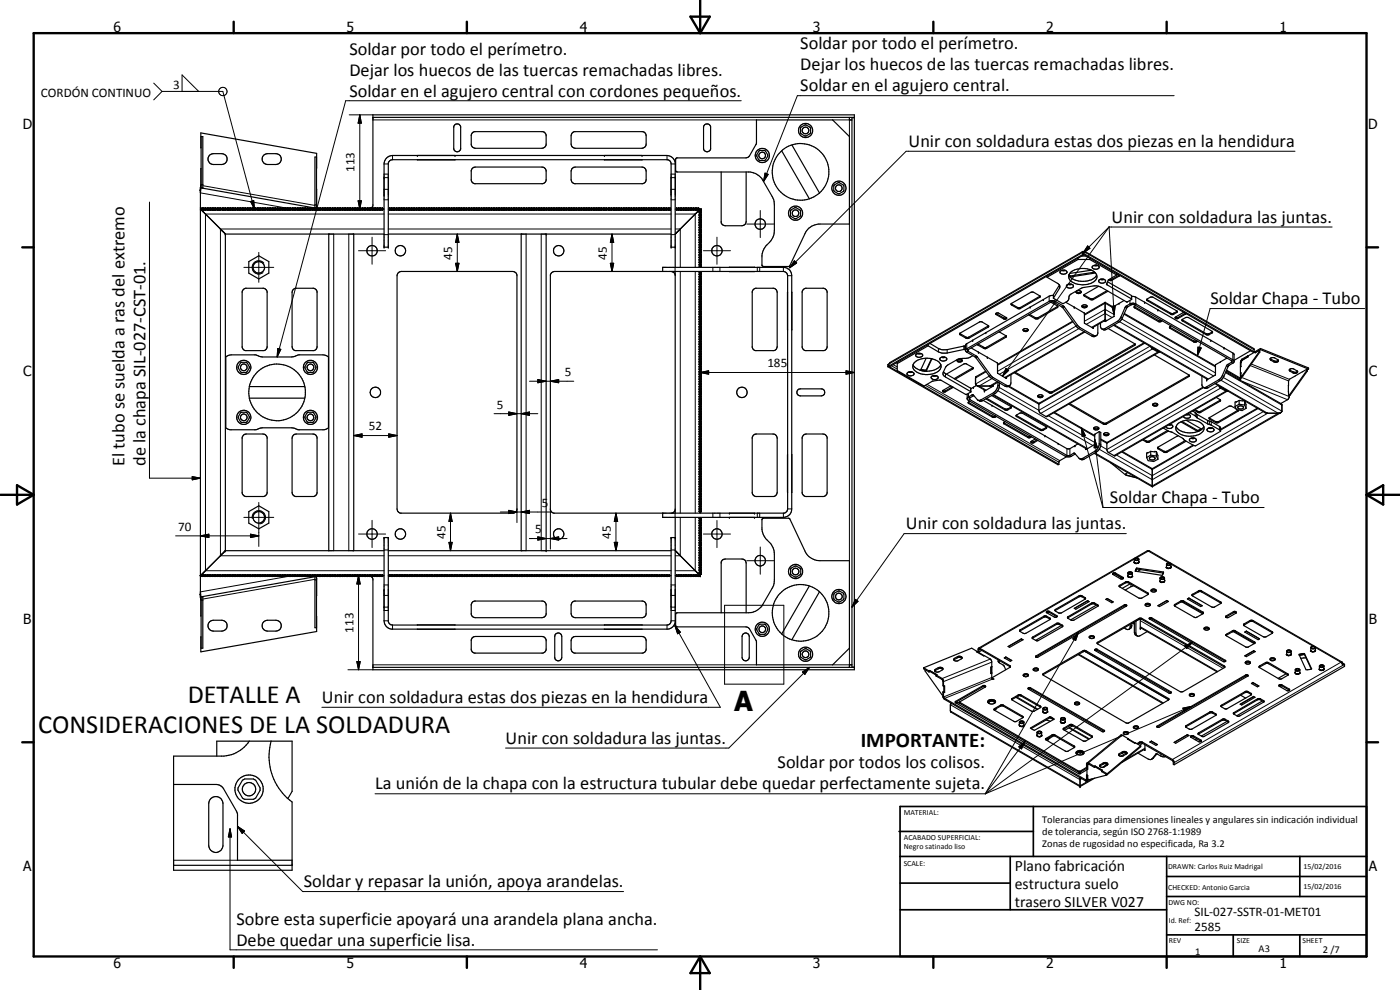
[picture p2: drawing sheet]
<svg xmlns="http://www.w3.org/2000/svg" width="420mm" height="297mm" viewBox="0 0 420 297" stroke-linecap="round" stroke-linejoin="round" font-family="sans-serif">
<defs><g id="words">
<text font-size="8.2" x="220.3" y="213.3">A</text>
<g font-size="7.9">
<text x="56.3" y="210.9">DETALLE A</text>
<text x="11.4" y="219.8">CONSIDERACIONES DE LA SOLDADURA</text>
</g>
<text font-size="6.3" x="258.3" y="224">IMPORTANTE:</text>
<g font-size="5.5">
<text x="104.8" y="16.4">Soldar por todo el perímetro.</text>
<text x="240.2" y="14.8">Soldar por todo el perímetro.</text>
<text x="104.8" y="22.7">Dejar los huecos de las tuercas remachadas libres.</text>
<text x="240.2" y="21.1">Dejar los huecos de las tuercas remachadas libres.</text>
<text x="104.8" y="29">Soldar en el agujero central con cordones pequeños.</text>
<text x="240.2" y="27.4">Soldar en el agujero central.</text>
<text x="272.7" y="44.1">Unir con soldadura estas dos piezas en la hendidura</text>
<text x="333.6" y="66.8">Unir con soldadura las juntas.</text>
<text x="363.3" y="91.4">Soldar Chapa - Tubo</text>
<text x="37.3" y="139.9" transform="rotate(-90 37.3 139.9)">El tubo se suelda a ras del extremo</text>
<text x="43.6" y="139.9" transform="rotate(-90 43.6 139.9)">de la chapa SIL-027-CST-01.</text>
<text x="333.1" y="151">Soldar Chapa - Tubo</text>
<text x="271.9" y="158.8">Unir con soldadura las juntas.</text>
<text x="96.6" y="210.9">Unir con soldadura estas dos piezas en la hendidura</text>
<text x="151.7" y="223.1">Unir con soldadura las juntas.</text>
<text x="233.4" y="230.5">Soldar por todos los colisos.</text>
<text x="112.6" y="236.9">La unión de la chapa con la estructura tubular debe quedar perfectamente sujeta.</text>
<text x="91.2" y="266.2">Soldar y repasar la unión, apoya arandelas.</text>
<text x="70.9" y="277.4">Sobre esta superficie apoyará una arandela plana ancha.</text>
<text x="70.9" y="283.7">Debe quedar una superficie lisa.</text>
</g>
<g font-size="4.7">
<text x="304.6" y="261.2">Plano fabricación</text>
<text x="304.6" y="266.6">estructura suelo</text>
<text x="304.6" y="272">trasero SILVER V027</text>
</g>
<g font-size="4.2">
<text x="34" y="9.6">6</text>
<text x="104" y="9.6">5</text>
<text x="174" y="9.6">4</text>
<text x="244" y="9.6">3</text>
<text x="314" y="9.6">2</text>
<text x="384" y="9.6">1</text>
<text x="6.8" y="38.7">D</text>
<text x="410.6" y="38.7">D</text>
<text x="7" y="112.9">C</text>
<text x="410.8" y="112.9">C</text>
<text x="7" y="187.1">B</text>
<text x="410.8" y="187.1">B</text>
<text x="7" y="261.4">A</text>
<text x="410.8" y="261.4">A</text>
<text x="34" y="290.4">6</text>
<text x="104" y="290.4">5</text>
<text x="174" y="290.4">4</text>
<text x="244" y="290.4">3</text>
<text x="314" y="290.4">2</text>
<text x="384" y="290.4">1</text>
</g>
<g font-size="3.9">
<text x="12.3" y="29.1">CORDÓN CONTINUO</text>
<text x="51.9" y="26.7">3</text>
<text x="106.4" y="51.6" transform="rotate(-90 106.4 51.6)">113</text>
<text x="135.7" y="77.9" transform="rotate(-90 135.7 77.9)">45</text>
<text x="182.1" y="77.9" transform="rotate(-90 182.1 77.9)">45</text>
<text x="169.5" y="112.9">5</text>
<text x="230.3" y="110.2">185</text>
<text x="149.1" y="122.6">5</text>
<text x="110.7" y="129.2">52</text>
<text x="162.6" y="152.1">5</text>
<text x="53.5" y="159.2">70</text>
<text x="133.7" y="161.6" transform="rotate(-90 133.7 161.6)">45</text>
<text x="160.6" y="160">5</text>
<text x="183.3" y="161.6" transform="rotate(-90 183.3 161.6)">45</text>
<text x="106.1" y="189.9" transform="rotate(-90 106.1 189.9)">113</text>
<text x="358.5" y="275">SIL-027-SSTR-01-MET01</text>
<text x="358.5" y="279.4">2585</text>
</g>
<g font-size="3.1">
<text x="312.7" y="246.8">Tolerancias para dimensiones lineales y angulares sin indicación individual</text>
<text x="312.7" y="250.4">de tolerancia, según ISO 2768-1:1989</text>
<text x="312.7" y="254">Zonas de rugosidad no especificada, Ra 3.2</text>
<text x="358.7" y="286.5">1</text>
<text x="377.7" y="285.6">A3</text>
<text x="397" y="285.9">2 /7</text>
</g>
<g font-size="2.4">
<text x="271.2" y="244.4">MATERIAL:</text>
<text x="271.3" y="252">ACABADO SUPERFICIAL:</text>
<text x="271.3" y="254.6">Negro satinado liso</text>
<text x="271.2" y="259.7">SCALE:</text>
<text x="350.6" y="260.8">DRAWN: Carlos Ruiz Madrigal</text>
<text x="391.2" y="260.6">15/02/2016</text>
<text x="350.6" y="267">CHECKED: Antonio Garcia</text>
<text x="391.2" y="266.7">15/02/2016</text>
<text x="350.6" y="271.4">DWG NO:</text>
<text x="350.8" y="276.9">Id. Ref:</text>
<text x="350.8" y="282.8">REV</text>
<text x="371.2" y="282.9">SIZE</text>
<text x="390.9" y="282.9">SHEET</text>
</g>
</g></defs>
<g fill="none" stroke="#000" stroke-width=".35">
<path d="M111.9 35.2h144.5v-.7h-144.5v27.2l-.5 .8-.8 .2M136.6 37.4a1.05 1.05 0 0 1 1.6 .6v6.7a1.06 1.06 0 0 1-1 .9 1.06 1.06 0 0 1-1-.9v-6.7zM141.8 39.8l.6-.3h20.5l.6 .3 .4 .7v3l-.4 .6-.9 .4h-19.9l-.9-.4-.4-.6v-3zM171.8 39.8l.6-.3h20.5l.5 .2 .4 .6 .1 2.9a1.31 1.31 0 0 1-1.2 1.3h-20a1.3 1.3 0 0 1-1.3-1.3v-2.5zM211.5 37.4a1.15 1.15 0 0 1 1.8 .6v6.7a1.08 1.08 0 0 1-1.1 .9 1.08 1.08 0 0 1-1.1-.9v-6.7zM254.9 35.2v.8h.8M255.7 35.3h.7v164.9h-.7zM60.1 56.3h.1M60.1 56.3l.1 122.8M60.1 56.3v1M60.1 56.3l34.8 6.2M60.2 57.6l-.1 .3"/>
<path d="M60.2 56.3h-.1M60.4 44.4l-.1-4.5 34.7 6.1v4.5M60.4 50.6l-.2 5.7M60.4 56.4v-15.4h.5v15.5M60.4 56.3h.5M60.4 55.4h.5M62.9 46.5l1.1-.4h2.5a1.63 1.63 0 0 1 1.7 1.6 1.63 1.63 0 0 1-1.7 1.7h-2.5a1.63 1.63 0 0 1-1.5-1.1 1.63 1.63 0 0 1 .4-1.8zM79.2 46.5l1.1-.4h2.5a1.63 1.63 0 0 1 1.6 1.6 1.63 1.63 0 0 1-1.6 1.7h-2.5a1.63 1.63 0 0 1-1.5-1.1 1.63 1.63 0 0 1 .4-1.8zM95 56.7v5.3M116.5 53.4v5.1M125.3 47.9v.1M136.6 47.9v.1"/>
<path d="M141.8 50.5l.9-.4h19.9a1.29 1.29 0 0 1 1.3 1v3l-.4 .7-.6 .3h-20.5l-.6-.3-.4-.7v-3zM171.6 50.7l.6-.5 .5-.1h20l.7 .2 .4 .6 .1 3-.4 .9-.6 .3h-20.5l-.6-.3-.4-.9v-2.5zM181.4 47.9v.1M192.7 47.9v.1M201.4 53.4h.1M201.4 58.5h.1M202.6 53.4h.1M202.6 58.5h.1M202.8 47.5l.3-.1 21.3-.2 .5-.5 2.1-3.5v-7.2h22.9l5 5v26.2h-9.3a4.8 4.8 0 0 0-4 2.9l-4.8 9.9-7.9-.1-.2-.3v-3l.4-1.5 .7-1.2a6.1 6.1 0 0 0 2.6-4.8l-.1-8.7-.6-1.5-2.8-4.8a5.2 5.2 0 0 0-3.8-2.5h-21.8l-.5-.3zM216.4 51.6v15.1l.5 .8 .8 .2h5l.6-.2 .5-.5 .1-15.4M227.7 45.3l.4-.2h1.3l.3 .2 .7 1.2v.4l-.7 1.1-.3 .2-1.7-.2-.6-1.1zM234.6 45.3l8.3 14.3"/>
<path d="M237.6 43.5l8.3 14.4M245.9 57.9a8.5 8.5 0 0 0-1.8-14 8.5 8.5 0 0 0-12.3 7 8.5 8.5 0 0 0 11.1 8.7M245.9 57.9l-1.7 1.2-1.3 .5M250.4 55.5l1.3-.7 1.4 .7 .2 .3-.1 1.5-1.3 .8h-.4l-1.1-.7-.2-.3zM67.6 70.2h47.7M67.6 70.2v95M74.7 78.5l3-1.7 3 1.7v3.5l-3 1.7-3-1.7zM94.5 62.4v-15.3h.5v15.6M94.5 61.5h.5M94.9 62.5v.2M94.9 62.5h.1M98.7 70.2v95"/>
<path d="M106.2 70.2v95M115.3 62.7h-55.1l7.4 7.5M116.5 70.2h84.9M116.5 62.7h84.9M156.4 70.2v95M163.9 70.2v95M202.6 70.2h.1M202.6 74.2h-1.2v-25l-.2-.7-.6-.5h-83.3l-.8 .9v25.3h-1.2v-25a2.59 2.59 0 0 1 2.5-2.5h82.4a2.58 2.58 0 0 1 2.4 2.1v31.4M202.6 62.7h7.5M210.1 62.7l-7.4 7.5M210.1 62.7v17.5M237.4 63l1.1-.7h.4l1.2 .7 .2 .3-.1 1.5-1.5 .9-1.3-.8-.2-.3z"/>
<path d="M323.5 77.9l-9.3 5.3M323.5 77.5v.4M323.5 77.9h3.6M324.6 76.8h1.4M324.9 75.5l-.1 .3 .2-.1M324.9 75.5h.4M324.9 75.5l-57.8 33.3-.4 .5M325 75.7v.6M325 76.3l.3 .2M325 76.3l51.1 29.4 .3-.2M325 76.3l-58.3 33.6 .3 .1 58.3-33.5M325.3 75.5l-.3 .2"/>
<path d="M325.3 76.1l-.3 .2M325.3 75.5v.6M325.3 76.4v.1M325.3 76.1l51.1 29.4M325.7 75.5l.1 .3-.5-.3M325.7 75.5h-.4M325.7 75.5l50.5 29.1 .2 .9M327.1 77.5v.4M327.1 77.9l8 4.6M328 79.8a1.1 1.1 0 0 1 1.8 .5 1.23 1.23 0 0 1-2-.2zM328.2 79.7h1.2M328.8 79.5l.2 .1"/>
<path d="M329 79.5v.1M72.9 87l.8-.5h5.5l.9 .7 .1 17-.8 1h-5.7l-.5-.2-.5-.8v-16.7zM87.9 87l.8-.5h5.4l1 .7 .1 17-.8 1h-5.7l-.5-.2-.5-.6v-16.7zM119.5 81.8l.9-.4h33.5l1.1 .6 .1 .5v70.5l-.1 .4-.6 .5-34.2 .1-.8-.6-.2-.7v-70zM165.5 81.8l.9-.4h68.7l.9 .4 .4 .9v70l-.4 .9-.6 .4h-69.3l-.6-.4-.3-.6v-70.5zM198.9 81.4v-1.2h36.2a2.44 2.44 0 0 1 2.5 2.5v70a2.51 2.51 0 0 1-2.5 2.5h-36.2v-1.2M201.4 81.4l.9 .4 .3 .7M202.6 81.4v72.6M210.1 81.4v72.6M218.9 80.2h.1M218.9 81.4v.1M226.1 86.9l.6-.4h5.5l.9 .7 .1 16.8-.2 .7-.5 .5h-5.8l-.6-.3-.3-.7v-16.7z"/>
<path d="M226.4 80.2h.1M226.4 81.4v.1M236.4 87.7v11.3M237.6 87.7h.1M237.6 99h.1M240.9 87l.9-.5h5.4l.9 .7 .1 17-.7 1h-5.7l-.5-.2-.6-.8v-16.7zM295.9 99.8h.1M296.7 97.7l-6.2 3.6-.5-.1-2-1.2M298.9 94l2.3 1.4 .8-.1M298.9 94l.7-.1 2.5 1.4M298.9 94l.1 .4 2.4 1.4h.4l.3-.5M299.8 99.6l2.2 1.2"/>
<path d="M303.4 91.2l6.1-3.5h.7l2 1.2-.2 .3-5.9 3.4h-.6l-1.9-1.1zM307 98.9a1.05 1.05 0 0 0 1.5 0M307.1 98.8a.86 .86 0 0 1 1.5 .3 .81 .81 0 0 1-.9 .4 .81 .81 0 0 1-.6-.7zM309.1 92.2h.1M312.1 88.8l-6 3.5h-.6l-2-1.2M314.2 83.2l3.8 2.3M314.2 82.8v.4M315.3 90.7l2 1.1 .1 .4-6 3.5-.7-.1-1.9-1.2M316.1 88.7l-1.2 .2-23 13.2M316.1 89.5l2.7 1.6 1.3-.5a2.29 2.29 0 0 0 .9-2l3.8-2.2 4.4-.6 1.3 .4 7.6 4.4 1.5-.8M316.1 88.4v1.1M316.2 88.3l-.1 .1"/>
<path d="M316.2 89.4l-.1 .1M317.4 91.9l-6 3.5h-.6l-1.8-1.1M318 85.5l-1.8 2.8M318 85.5v1l-1.8 2.9M318.2 81.4a1.17 1.17 0 0 1 2 .4 1.35 1.35 0 0 1-2.1-.1zM318.6 81.2h1.1M318.8 81.1h.7M319.6 81.1h-.1M319.8 90.7l5.6 3.2M320.1 85.6a1.26 1.26 0 0 1 2 .3 1.26 1.26 0 0 1-2.1 0zM320.5 85.3h1.2M320.7 85.3h.8"/>
<path d="M320.9 82.3l.3 .5M321.2 82.8v.3M321.2 81.8a6 6 0 0 1 7.7 .2 2.06 2.06 0 0 1-1.7 3.1 5.3 5.3 0 0 1-6.4-1.5l-.1-.9zM321.9 96.4l-22.5 12.9M323 87.5l-.1 .1a.8 .8 0 0 0 .8 .5 .8 .8 0 0 0 .7-.6M323 87.5a.97 .97 0 0 1 1.4 0M323 87.5l.4 .3 1-.3M324.7 91.7a1.06 1.06 0 0 0 1.5 0M324.9 91.6h.1a.61 .61 0 0 1 .9-.2 .61 .61 0 0 1 .1 .8l-1 .1-.3-.3zM325.4 93.9h.1M325.4 93.9l.1 3.1 2.6 1.5v-.3M325.6 99.6l-23.9 13.8"/>
<path d="M327.6 81.1l-6.6 .9M328.5 81.7l-7.3 1.1M328.7 81.9l-7.5 1.2M329.1 82.5a5.3 5.3 0 0 1-6.3 1.6l-1.2-.6-.8-1 .4 .6M329.5 97.4v2.7l-.5 .6h-.6l-4.5-2.5-4.5-6.1-2.8-1.7a1.68 1.68 0 0 0-1.7 0l-24.8 14.2-.3 .6M329.7 85.9l-4.3 2.4v.5l1.8 1.1 .7 .1 4.6-2.6M329.9 83.9a1.24 1.24 0 0 1 1.9 .5 1.14 1.14 0 0 1-1.1 .6 1.14 1.14 0 0 1-1-.8zM330 97.1l.3 .1M330.2 83.8h1.2M330.3 96.9v1.2a.79 .79 0 0 0 1.3 .5l4.1-2.5 .7-1 1.4-3.1 1.5-.9 .9-.1 30.2 17.3M330.7 98.7l.7 .3 .7-.2 3.8-2.2 .8-.9 1.5-3.5 1.3-.8h.6l29.6 17v.2l-1.5 .9-1.5 3.4-.5 .8-4.4 2.5h-.8M331.1 83.7l-.7 .1"/>
<path d="M331.7 90.7v5.4M331.7 96.1l-3.9 2.2M331.7 90.7l-6.3 3.6M331.7 96.1l.3 .2M331.7 90.7l2.6 1.6M332.2 87.2l-4.3 2.5-.7-.1-1.9-1.2M332.4 84.5l7.1 4.1M332.6 98.6l8 4.7M332.8 83.9l-.7 1.5 7.5 4.4M334.2 97.6l28.2 16.2M334.4 91.9l-.1 3.1-2.6 1.5-.1-.4M334.4 91.9h.1"/>
<path d="M335.1 82.1v.4M335.1 82.5l-2.3 1.4M335.5 82.3l-.4 .1M335.8 91.1l-1.4 .8M335.8 91v.1M335.9 82.5l-2.2 1.3h-.8M336 82.6l-2.3 1.5-.5 .1-.4-.3M337.3 90.2l-1.5 .9M337.4 94.1l27.4 15.7M339.5 88.6l.1 .1M339.6 88.7v1.1M339.6 88.9l1.3 .3 29.4 17 .1 2.4-1.8 1.3-1.8 3.8-4.3 2.7-.6 .1-.8-.3"/>
<path d="M340.4 92l7.4 4.2 .8-.1M340.4 91.9v.4l7.2 4.2 .6 .1 .6-.3M340.9 91.7l-.5 .2M344.1 89.9l1.1-.7h.9l7 4.1 .2 .3-1.2 .8h-.6l-7.3-4.2zM344.2 89.8l7.5 4.3 1.5-.7M351 98.1l7.2 4.2 .9-.1M351.5 97.8l-.5 .4 .1 .3 7.1 4.1 .6 .1 .6-.3M353.3 93.4h-.1M354.8 95.9l1.1-.7 .8 .1 7.2 4.4-1 .7h-.9l-7.2-4.1zM354.8 95.9v.1M354.8 96l7.2 4.1 .7 .1 1.2-.7M355.4 93.8l-2.6 1.3-.1 .4 .7 .1 2.5-1.5"/>
<path d="M355.8 94l-2.2 1.2h-.9M67.8 107.1l1.6-.6h7.3l2.1 .6h8.7l2.2-.6h7.2l1.4 .4 .3 .2v21.3l-1.3 .5h-7.6l-2.2-.5h-8.7l-2.1 .5h-7.7l-.9-.3-.3-.2zM72.2 108.9l.3-.2 1.7 .2 .6 1.1v.4l-.8 1.3-1.5 .1-.3-.3-.7-1.3zM74.8 119.5h16.7M74.8 116h16.7M92.1 108.9l.4-.2 1.6 .2 .7 1.1v.4l-.8 1.3-1.5 .1-.4-.3-.6-1.1zM239.4 117.1l.8-.4h6.3a1.06 1.06 0 0 1 1 1 1.06 1.06 0 0 1-1 1.1h-6.3a1.07 1.07 0 0 1-.9-.6 1.07 1.07 0 0 1 .1-1.1zM266.4 110l51.1 29.4 .3-.1M266.7 109.3h.1M266.7 109.9l51.1 29.4M266.7 109.3l-.3 .1v.6M266.7 109.9l-.3 .1"/>
<path d="M266.7 109.3v.6M269.3 108.7v2.5l8.1 4.6a6.4 6.4 0 0 1 4.5-1.8l.6 .1 7.3 4.3 1.6-.8M272.7 111.6h1.1M272.7 111.6l-.5 .4a1.04 1.04 0 0 0 1 .8 1.04 1.04 0 0 0 1.1-.8l-.4-.3M272.9 111.6h.7M273.6 111.6l.3 .1M273.6 111.6h-.9M274 109.4a4.4 4.4 0 0 0 3.9 2M274.3 108.9a5.8 5.8 0 0 1 7.9 .2 2.01 2.01 0 0 1-1.6 2.8 6.2 6.2 0 0 1-6.3-1l-.4-.9zM275.3 106.1h1.1M275.5 106h.8M275.5 106l-.2 .1"/>
<path d="M276.3 106a.56 .56 0 0 1 .6 .6 .56 .56 0 0 1-.6 .5 1.16 1.16 0 0 1-1.5-.5l.5-.5M276.4 110.8l1.5 .2M277.9 107.5l-1.6 3.6 1.6 .3M277.9 111v.4M278.5 103.8l4 2.1h1.8l5-1 .5 .1M278.5 103.8l-9.2 5.3M278.5 103.4v.4M279.1 103l2.5 1.6 1.3 .3h1.4l5-1.1 .5 .2M279.6 107.6l-1.7 3.4M279.7 107.7l-1.8 3.7M279.9 112.8h1.2M280.1 112.7h.8"/>
<path d="M280.9 112.7l-1 .1M280.9 112.7a.62 .62 0 0 1 .7 .7 .62 .62 0 0 1-.9 .5l-.7-.1-.5-.3v-.4l.4-.3M282.4 109.4a4.6 4.6 0 0 1-4.5 2M282.5 107.2l-.5 .5a1.13 1.13 0 0 0 1.1 .7 1.13 1.13 0 0 0 1-.8l-.4-.4M282.5 107.2h1.2M282.7 107.1h.8M283.2 111.5l.5 .6 7.6 4.4 .1 1.1M283.5 107.1l-1 .1M283.5 107.1l.2 .1M285.4 115.8l-2.5 1.4M285.8 116.1l-2.1 1.2-.8-.1M286.1 116.2l-2.6 1.4h-.5l-.1-.4"/>
<path d="M287.3 108l-.1 .2a.93 .93 0 0 0 1.5 .1v-.2M287.3 108l.8-.3 .6 .4M287.3 108l.4 .3h.6l.4-.3M288 100.1l6.2-3.6 .5 .1 2 1.3-6.2 3.7-.6-.1-1.7-1zM289.8 105.2l.3 .5 2.8 1.7 4.5 6 4.2 2.5 .6 .1 .8-.3M290.3 118.2v1.6l.3 .3 29.1 16.8 1.6 .1 1.4-.8M291.4 116.6l1.7-.9 2.6 1.5M291.5 104.4l7.8 4.5 .1 3.1 2.6 1.5M291.9 102.1l-2.1 1.2v1.9M292 106.7a6.5 6.5 0 0 1-4 1l-3.7 1.9a4 4 0 0 0-1.3 2.5l.1 .5 .6 .5 7.7 4.5M292 110.3l-2-1.2h-.6l-5.4 3.2M292 110.3l-.1 .4-5.3 3.1"/>
<path d="M292 110.3l-5.7 3.3M292.3 118.7l-1.3 .7v.4l29.2 16.9h.9l1.3-.8 1.5 1.7M295.4 117v.3M295.4 117.3h.1M295.8 111.4l-2.9 1.8-.1 2 .2 .4 .6 .2h3.6l2.3-1.2M295.9 119.7l5.9 3.4 .7-.1 .8-.5 .2-.4M296.1 119.5l5.5 3.2h.7l1.2-.7M297.6 118.7l5.9 3.4M298 118.5l28.2 16.2M298.1 115.5l-.1 .4-2.5 1.4M299.5 114.7a3.2 3.2 0 0 1-1.4 3.2l-4.1 2.2h-.6l-1.5-1.7-1.6 1.1M299.9 114.9a3.2 3.2 0 0 1-1.3 3.2l-3.7 2.1a1.06 1.06 0 0 1-1.4-.1"/>
<path d="M302 100.8v.2l-.2 .2-5.8 3.4-.8-.1-1.9-1.2M302 100.8l-6 3.5h-.7l-1.8-1.1M302.1 113.2l-.1 .3M302.1 113.5h-.1M302.8 115.8l9 5.2M311.5 118.7l-.1 .1a.8 .8 0 0 0 .8 .5 .8 .8 0 0 0 .8-.6M311.5 118.7a.97 .97 0 0 1 1.5 0M311.5 118.7l.6 .3 .9-.3M329.1 100.7l-.6 .3h-.6l-4.4-2.6-4.7-6.2-2.7-1.6h-.5l-25.2 14.5 .2 .3 2.6 1.6 4.3 5.8 4.6 2.8a.8 .8 0 0 0 .9 .1 .8 .8 0 0 0 .4-.8v-2.5M340.6 103.3l-.1 .3-25 14.4-.6-.1-10.5-6.1M340.6 103.2l-25.1 14.4h-.6l-10.2-5.9M343.3 102.9l-31.4 18-.1 2.2 .2 .7 1.9 1.2h.4l33.6-19.3"/>
<path d="M345.4 104.1l.5 .6 1.7 1 .3-.1M345.7 104.3l1.9 1M346.4 106.5l10.4 6 .1 .3-25 14.5h-.8l-10.4-6.1M348 105.5l-.1 .1M356.9 112.6l-25 14.4h-.7l-10.2-5.9M360.7 112.9v2.7l.3 .6M361 116.2l-28.7 16.6-.1 2.2 .2 .6 2.3 1.1 33.5-19.3M364.6 115.1l15.5 8.9 4.2-.1 .4-.5v-1.9l-.3-.4M364.7 112.6l-2.5 1.4-.1-.3M364.7 112.5v.1M365 119.3l1.3 .8M365.8 115.8l.5 .7 1.9 .9"/>
<path d="M366.2 116l.1 .1M366.3 108.6h.1M366.3 108.6l-1.5 .9-.1 3M367.9 111.6l16.5 9.5M367.9 117.1h.1M368 117.1h.1M368 111.3l4.1 2.4M368.1 111l4 2.4v.3M368.2 107.4l-1.9 1.2M368.4 117.3l-.2 .1M371.9 113.9h.1M371.9 113.9v.1"/>
<path d="M372.1 113.7l-.2 .2M372.3 112l.1-.2v1.1M372.3 112h.1M372.4 112.9v.6l-.3 .5M372.4 111.9l-.3 1.8M372.7 107.8l-.4 1v3.2M372.7 108.1l-.2 .5M372.7 107.8v.3M372.8 112.7l.2 .1M372.8 112.7l-.4 .2M373 112.8l-.4 .2M374.5 106.8v.3"/>
<path d="M374.5 106.8h.1M374.5 107.1l-1.8 1M374.5 106.8l-1.8 1M374.6 106.8v.3l-1.8 1-.4 .6v1.3l-.1 .1M375.3 105.2l-4.9 2.9M376.7 105.6l-2.1 1.2M376.7 105.6h.1M377.9 105.5l.2 .2M377.9 105.5l-5.1 7.2M377.9 105.2l.2 .5M377.9 105.2v.3M377.9 105.2l-1.2 .6v-.2"/>
<path d="M378.1 105.7l-5.1 7.1M378.3 104.6l-1.6 .9v.3M378.3 104.9l-1.6 .9M378.3 104.6v.3M378.3 104.6l14.4 5.8v.3M378.3 104.9l14.4 5.8M381.2 107.6l1.7 .8 .8-.3M381.3 107.5l1.1-.2 1 .6a.44 .44 0 0 1 .2 .6 .44 .44 0 0 1-.5 .2l-.8-.1-1-.6zM386.7 115.7h.1M386.7 117.5v.1M387 118.7l-.4 1.1-2.2 1.3M387 110.9l1.2 .7 .6 .1 .6-.3"/>
<path d="M387 110.8l.8-.2 1.4 .7a.43 .43 0 0 1 .2 .5 .43 .43 0 0 1-.6 .2h-.6l-1.2-.7zM387 118.4l.3 .1M387 118.4l-.3 .2M387.3 118.5l-.4 .2-.2-.1M388.8 112.8l-1.8 .9-.3 .7v4.2M390.9 111.5l-2.2 1.3M392.1 111.3h.2M392.1 111.3l-5.1 7.1M392.1 110.8l.2 .1v.4M392.1 110.8v.5M392.1 110.8l-1.2 .7M392.3 111.3l-5 7.2"/>
<path d="M392.7 110.7l-.4 .3M73.1 130.6l.8-.4h5l.7 .2 .5 .6 .1 17-.8 .9-5.7 .1-.9-.8-.1-17zM88 130.6l.9-.4h5l.7 .2 .5 .6 .1 17-.8 .9-5.7 .1-1-.8v-16.7zM226.1 130.6l.9-.4h5a1.3 1.3 0 0 1 1.2 1.3l-.1 16.7-.9 .8h-5.5l-.6-.4-.3-.6v-16.8zM236.4 136.4v11.3M237.6 136.4h.1M241.1 130.6l.9-.4h5l.7 .2 .4 .6 .1 17-.7 .9-5.7 .1-1-.8-.1-17zM290.6 120.6l7.2 4.2h.9M291.1 120.4l-.5 .3 .1 .4 7.2 4.1 1.1-.2M295.1 120.1l2.6 1.6M297.7 121.6v.1M297.7 121.7l15.9 9.1"/>
<path d="M301.2 126.8l7.2 4.1h.9M301.7 126.5l-.5 .2v.4l7.4 4.2 1-.2M305 124.6l1.1-.6h.8l7.2 4.3-1.1 .9h-.7l-7.2-4.2zM305 124.6l7.2 4.2h.8l1.1-.6M309.3 130.9h.1M310.7 131.7l-1.3 .8M311.2 132l-1 .6-.8-.1M311.5 132.1l-1.2 .7a.5 .5 0 0 1-.6 .1 .5 .5 0 0 1-.3-.4M313.6 130.8h.1M313.6 130.8l4 2.3M316.5 123.7l12 7M317.5 133.1l3.1 1.6 2-1"/>
<path d="M320.1 137l-2.1 1.2-.2 .4v.7M323.5 133.2l-.9 .5M328.3 128.4l-.1 .1a.8 .8 0 0 0 .8 .5 .8 .8 0 0 0 .8-.6M328.3 128.4a1.06 1.06 0 0 1 1.5 0M328.3 128.4a1 1 0 0 0 1.4 0M328.4 136l17.4 10M328.5 133.4l-2.5 1.5-.2-.4M328.5 133.4h.1M328.6 130.3l-.1 3.1M328.6 130.3h.1M329.9 129.5l-.1 4.1a2.64 2.64 0 0 1-1.2 1.8l-3.7 2.1-1 .1M329.9 129.5l.5 .3v3.8l-.7 1.4-4.4 2.8-.6 .2-.8-.4"/>
<path d="M329.9 129.5l-1.3 .8M330.4 131.7l1.9 1.1M331.3 130.1a.86 .86 0 0 1 1.5 .3 .79 .79 0 0 1-.9 .4 .79 .79 0 0 1-.6-.7zM331.3 130.1a1.06 1.06 0 0 0 1.5 0M333.3 138.8l4.4 3.6 .2-.1M336.9 135.5l8.9 5.1M344.1 137.3l.5 .9 1.6 .3 1.3-.7M345 137.3a.96 .96 0 0 1 1.7 .4 .98 .98 0 0 1-1.7-.3zM345.3 135.4l-1.2 .5v1.4M345.3 135.4l1.7 .1M345.3 135.4v1.2M345.3 136.6l1.7 .2"/>
<path d="M345.3 136.6l-1.2 .7M346 121.3a.73 .73 0 0 0 .7 .6 .73 .73 0 0 0 .7-.6M346 121.3l.6 .3 .8-.3M346 121.3a1.01 1.01 0 0 1 1.4 0M347 135.5l.5 1.2v1.1M347 135.5v1.3M347 136.8l.5 1M349.1 128.4l1.8 1.1 .9 .2 6.2 3.8M350.4 129.2l-5.5 3.1-.7 .1-1-.6M350.7 129.3l-5.8 3.3-.7 .1-1.3-.7M351 127.3l.3 .1M351.3 127.4h-.5"/>
<path d="M351.3 127.4h.2M351.5 127.4l-.8 .1M351.5 127.4l.4 .4a1.11 1.11 0 0 1-.7 .8 1.11 1.11 0 0 1-1.2-.3l-.1-.3M353 127.9a5.2 5.2 0 0 0 6.7 1.5l.7-.4M353.5 127.2l.6-.5a6.2 6.2 0 0 1 4.7-.5 2.75 2.75 0 0 1 2.5 2.6 4.4 4.4 0 0 1-4.6 2.1 4.1 4.1 0 0 1-3.8-2l.1-.9zM353.6 130.7l-6.1 3.5v.4l2 1.2h.6l5.9-3.4M354.4 126.6l5 2.9M354.7 126.4l4.7 2.8M355.7 132.2l-5.7 3.3-.7-.1-1.9-1.2M356 126.1l4.7 2.7-.3 .1M356.3 124.3l.5 .1M356.6 124.3l-.4 .1"/>
<path d="M356.8 124.4a.59 .59 0 0 1 .5 .7 .59 .59 0 0 1-.9 .4l-.9-.2-.3-.3M356.8 124.4l-.8 .1M357.1 123.9l1.6 .9 .6 .6 3.1 1.8 1.1 .4 2.8 1.7M357.4 131.5h1.2M357.5 131.5a.57 .57 0 0 0-.5 .7 .57 .57 0 0 0 .7 .4 .74 .74 0 0 0 1 0 .74 .74 0 0 0 .1-1l-.2-.1M357.5 131.5h1.1M357.6 131.4h.7M358 123.4l1.3 1 3.1 1.8 1.1 .3 2.8 1.8v1.1l-7.5 4.4-.8-.3M358 133.6l-12.2 7M359.4 129.2v.3M360.4 128.9l-1 .6M360.5 128.7l-1.1 .5"/>
<path d="M361.3 127.9l-.9 1.1M362.7 128.4h1.2M362.9 128.4h.7M363.7 128.4h-1M363.7 128.4a.62 .62 0 0 1 .6 .7 .62 .62 0 0 1-.8 .5 .94 .94 0 0 1-1.2-.8l.4-.4M366.3 120l-6.1 3.5h-.6l-.9-.6M366.3 120.1l-.2 .3-5.9 3.4h-.6l-1.2-.7M370.7 122l.4 .9 1.7 .3 1.2-.7M371 122.7l-1.4-.8h-.7l-6 3.4 .1 .5 1.8 1h.8l5.8-3.4 .2-.3-6 3.4h-.8l-1.9-1.2M371.5 122a.93 .93 0 0 1 1-.3 .93 .93 0 0 1 .7 .7 .85 .85 0 0 1-1 .4 .85 .85 0 0 1-.7-.8zM371.9 120.1v1.2M371.9 120.1l-1.2 .5v1.4"/>
<path d="M371.9 120.1l1.6 .1M371.9 121.3l-1.2 .7M371.9 121.3l1.6 .2M373.5 121.5l.1-1.2 .4 1.1v1.1M373.5 121.5l.5 1M377.3 122.5l-11 6.3M384.4 123.8l-38.6 22.2M74.7 153.5l3-1.7 3 1.7v3.5l-3 1.7-3-1.7zM202.6 155.2v31.4a2.53 2.53 0 0 1-2.1 2.2h-83.1a2.57 2.57 0 0 1-2.1-2.5v-25h1.2l.1 25.4a1.23 1.23 0 0 0 1.2 .8h82.4a1.23 1.23 0 0 0 1.2-1.2v-25h1.2M202.6 153l-.1 .4-.8 .6M210.1 155.2v17.5M228.8 155.7l.2-.2 8 .1 4.6 9.8a5 5 0 0 0 4.5 2.8h8.8v26.3l-5 5h-22.9v-7.1l-2.1-3.7-.5-.5-21.3-.1-.3-.4v-3.5l.5-.3h21.3a5 5 0 0 0 4.3-2.5l3.1-5.3 .3-1.1 .1-8.7-.4-1.9a6.8 6.8 0 0 0-2.2-2.8l-1-2.2z"/>
<path d="M237.6 147.7h.1M337.9 142.5l3.3 .8M337.9 142.5l3.4 .9M338.4 141.8l-.5 .3v.4M345.8 140.6v5.4M60 178.4l.1 .7M60 178.4h.1M60.1 172.7h55.2M60.1 179.1l.3 5.7M60.1 178.1v.3M60.1 177.6l.1 .3M60.1 172.7l.2 .3"/>
<path d="M60.2 179.1h-.1M60.3 172.5l-.2 .2M60.8 172.5v.5M60.9 179v15.5h-.5v-15.4h.5M61.2 172.5v.5M61.8 172.5v.5M62.3 172.5v.5M62.8 172.5v.5M63.3 172.5v.5M63.8 172.5v.5M64.3 172.5v.5M64.8 172.5v.5"/>
<path d="M65.3 172.5v.5M65.8 172.5v.5M66.2 172.5v.5M66.7 172.5v.5M67.3 172.5v.5M67.6 165.2h47.7M67.6 165.2l-7.4 7.5M67.8 172.5v.5M68.3 172.5v.5M68.8 172.5v.5M69.3 172.5v.5M69.8 172.5v.5"/>
<path d="M70.3 172.5v.5M70.8 172.5v.5M71.3 172.5v.5M71.8 172.5v.5M72.3 172.5v.5M72.8 172.5v.5M73.3 172.5v.5M73.8 172.5v.5M74.3 172.5v.5M74.7 172.5v.5M75.3 172.5v.5M75.8 172.5v.5"/>
<path d="M76.3 172.5v.5M76.8 172.5v.5M77.3 172.5v.5M77.8 172.5v.5M78.3 172.5v.5M78.8 172.5v.5M79.3 172.5v.5M79.8 172.5v.5M80.3 172.5v.5M80.8 172.5v.5M81.3 172.5v.5M81.8 172.5v.5"/>
<path d="M82.3 172.5v.5M82.8 172.5v.5M83.3 172.5v.5M83.8 172.5v.5M84.3 172.5v.5M84.8 172.5v.5M85.3 172.5v.5M85.8 172.5v.5M86.3 172.5v.5M86.8 172.5v.5M87.3 172.5v.5M87.8 172.5v.5"/>
<path d="M88.3 172.5v.5M88.8 172.5v.5M89.3 172.5v.5M89.8 172.5v.5M90.3 172.5v.5M90.8 172.5v.5M91.3 172.5v.5M91.8 172.5v.5M92.3 172.5v.5M92.8 172.5v.5M93.3 172.5v.5M93.8 172.5v.5"/>
<path d="M94.3 172.5v.5M94.5 174h.5M94.8 172.5v.5M94.9 172.7v.3M94.9 173l-34.8 6.1M94.9 173h.1M95 173.4v5.3M95 172.7v15.6h-.5v-15.2M95.3 172.5v.5M95.8 172.5v.5M96.3 172.5v.5M96.8 172.5v.5"/>
<path d="M97.3 172.5v.5M97.8 172.5v.5M98.3 172.5v.5M98.8 172.5v.5M99.3 172.5v.5M99.8 172.5v.5M100.3 172.5v.5M100.8 172.5v.5M101.3 172.5v.5M101.8 172.5v.5M102.3 172.5v.5M102.8 172.5v.5"/>
<path d="M103.3 172.5v.5M103.8 172.5v.5M104.3 172.5v.5M104.8 172.5v.5M105.3 172.5v.5M105.8 172.5v.5M106.3 172.5v.5M106.8 172.5v.5M107.3 172.5v.5M107.8 172.5v.5M108.3 172.5v.5M108.8 172.5v.5"/>
<path d="M109.3 172.5v.5M109.8 172.5v.5M110.3 172.5v.5M110.6 172.7l.8 .2M110.8 172.5v.5M111.3 172.5v.5M111.4 172.9l.5 .8v27.3h144.5v-.8h-144.5M111.8 172.5v.5M112.3 172.5v.5M112.8 172.5v.5M113.3 172.5v.5M113.8 172.5v.5"/>
<path d="M114.3 172.5v.5M114.8 172.5v.5M116.5 165.2h84.9M116.5 172.7h84.9M116.5 177v5M116.9 172.5v.5M117.4 172.5v.5M117.9 172.5v.5M118.4 172.5v.5M118.9 172.5v.5M119.4 172.5v.5M119.9 172.5v.5"/>
<path d="M120.4 172.5v.5M120.9 172.5v.5M121.4 172.5v.5M121.9 172.5v.5M122.4 172.5v.5M122.9 172.5v.5M123.4 172.5v.5M123.9 172.5v.5M124.4 172.5v.5M124.9 172.5v.5M125.4 172.5v.5M125.9 172.5v.5"/>
<path d="M126.4 172.5v.5M126.9 172.5v.5M127.4 172.5v.5M127.9 172.5v.5M128.4 172.5v.5M128.9 172.5v.5M129.4 172.5v.5M129.9 172.5v.5M130.4 172.5v.5M130.9 172.5v.5M131.4 172.5v.5M131.9 172.5v.5"/>
<path d="M132.4 172.5v.5M132.9 172.5v.5M133.4 172.5v.5M133.9 172.5v.5M134.4 172.5v.5M134.9 172.5v.5M135.4 172.5v.5M135.9 172.5v.5M136.4 172.5v.5M136.9 172.5v.5M137.4 172.5v.5M137.9 172.5v.5"/>
<path d="M138.4 172.5v.5M138.9 172.5v.5M139.4 172.5v.5M139.9 172.5v.5M140.4 172.5v.5M140.9 172.5v.5M141.4 172.5v.5M141.9 172.5v.5M142.4 172.5v.5M142.9 172.5v.5M143.4 172.5v.5M143.9 172.5v.5"/>
<path d="M144.4 172.5v.5M144.9 172.5v.5M145.4 172.5v.5M145.9 172.5v.5M146.4 172.5v.5M146.9 172.5v.5M147.4 172.5v.5M147.9 172.5v.5M148.4 172.5v.5M148.9 172.5v.5M149.4 172.5v.5M149.9 172.5v.5"/>
<path d="M150.4 172.5v.5M150.9 172.5v.5M151.4 172.5v.5M151.9 172.5v.5M152.4 172.5v.5M152.9 172.5v.5M153.4 172.5v.5M153.9 172.5v.5M154.4 172.5v.5M154.9 172.5v.5M155.4 172.5v.5M155.9 172.5v.5"/>
<path d="M156.4 172.5v.5M156.9 172.5v.5M157.4 172.5v.5M157.9 172.5v.5M158.4 172.5v.5M158.9 172.5v.5M159.4 172.5v.5M159.9 172.5v.5M160.4 172.5v.5M160.9 172.5v.5M161.4 172.5v.5M161.9 172.5v.5"/>
<path d="M162.4 172.5v.5M162.9 172.5v.5M163.4 172.5v.5M163.9 172.5v.5M164.4 172.5v.5M164.9 172.5v.5M165.4 172.5v.5M165.9 172.5v.5M166.4 172.5v.5M166.9 172.5v.5M167.4 172.5v.5M167.9 172.5v.5"/>
<path d="M168.4 172.5v.5M168.9 172.5v.5M169.4 172.5v.5M170 172.5v.5M170.4 172.5v.5M170.9 172.5v.5M171.4 172.5v.5M171.9 172.5v.5M172.4 172.5v.5M172.9 172.5v.5M173.4 172.5v.5M173.9 172.5v.5"/>
<path d="M174.4 172.5v.5M175 172.5v.5M175.4 172.5v.5M175.9 172.5v.5M176.4 172.5v.5M176.9 172.5v.5M177.4 172.5v.5M178 172.5v.5M178.4 172.5v.5M178.9 172.5v.5M179.4 172.5v.5M179.9 172.5v.5"/>
<path d="M180.4 172.5v.5M180.9 172.5v.5M181.4 172.5v.5M181.9 172.5v.5M182.4 172.5v.5M183 172.5v.5M183.5 172.5v.5M183.9 172.5v.5M184.4 172.5v.5M184.9 172.5v.5M185.5 172.5v.5M186 172.5v.5"/>
<path d="M186.5 172.5v.5M186.9 172.5v.5M187.4 172.5v.5M187.9 172.5v.5M188.5 172.5v.5M188.9 172.5v.5M189.4 172.5v.5M189.9 172.5v.5M190.4 172.5v.5M191 172.5v.5M191.5 172.5v.5M191.9 172.5v.5"/>
<path d="M192.4 172.5v.5M192.9 172.5v.5M193.5 172.5v.5M194 172.5v.5M194.5 172.5v.5M195 172.5v.5M195.4 172.5v.5M195.9 172.5v.5M196.5 172.5v.5M196.9 172.5v.5M197.4 172.5v.5M197.9 172.5v.5"/>
<path d="M198.4 172.5v.5M199 172.5v.5M199.5 172.5v.5M200 172.5v.5M200.4 172.5v.5M200.9 172.5v.5M201.4 177h.1M202.6 165.2h.1M202.6 172.7h7.5M202.6 177h.1M202.7 165.2l7.4 7.5M203.1 172.5v.5"/>
<path d="M203.6 172.5v.5M204.1 172.5v.5M204.6 172.5v.5M205.1 172.5v.5M205.6 172.5v.5M206.2 172.5v.5M206.7 172.5v.5M207.1 172.5v.5M207.6 172.5v.5M208.1 172.5v.5M208.6 172.5v.5M209.2 172.5v.5"/>
<path d="M209.6 172.5v.5M210.1 172.5v.5M237.4 170.5l1.2-.7 1.5 .7 .2 .3v1.3l-.2 .4-1.1 .6h-.4l-1.2-.6-.1-.4zM242.9 175.8l-8.3 14.4M245.9 177.5l-8.3 14.4M250.4 178l1.2-.7 1.5 .7 .2 .3-.2 1.7-1.2 .6-1.5-.6-.2-.4zM325.7 179.7l-1.1-.7h-.6l-7.4 4.3M331.9 179.8l.4-.2 1.8 1-.4 .2zM332.3 179.6h.1M332.3 179.6l1.7 1M332.3 179.6l-.4 .3M334 172.3h.8l2.3 1.3"/>
<path d="M334 172.3l.2-.4h.5l2.4 1.4-.1 .4M334 172.3v.1M334 172.4l2.2 1.3h.8M334.4 172.1l-.4 .3M334.8 172.2l2.2 1.5M335.9 175.7l1.9-1.1 .8-.1 5.9 3.4 .1 .3-1.9 1.3h-.8l-5.8-3.4-.2-.2zM335.9 176l1.9-1.1 .8-.1 6 3.5M338.4 172.8l.1-.1 .1 .5 .8 .1 .5-.5M338.4 172.8h.1M338.5 172.9l.5 .3M338.5 172a.74 .74 0 0 0 1.3 0M338.5 172.9l.1 .2"/>
<path d="M338.7 171.9a.55 .55 0 0 1 .9 .1 .56 .56 0 0 1-.9-.1zM339 173.2h-.3M339 173.2l.2 .1M339.2 175.2l-2.4 1.3M339.8 173l-.3 .2M339.8 172.8v-.9a.85 .85 0 0 0-1.3 0v1M339.8 172.8l-.2 .3-.6 .1M339.8 172.8h.1M339.9 172.8v.2M340.2 175.8l-2.5 1.2M340.4 168.7l-.1 .1 .6 .3 .8-.1M340.4 168.6v.1"/>
<path d="M340.4 167.8a.71 .71 0 0 0 .7 .4 .71 .71 0 0 0 .6-.5 .87 .87 0 0 0-1.3 0v1M340.4 168.9l.4 .1M340.4 168.7l.9 .3M340.7 167.6l.9 .1a.43 .43 0 0 1-.5 .4 .43 .43 0 0 1-.4-.5zM341.2 170.7l-.4 .7M341.2 170.4v.3M341.2 170.4l8 1.2-.4 1-8.1-1.2zM341.2 170.7l8 1.3M341.3 169h.2M341.3 169l-.3 .1M341.7 168.8l-.4 .2M341.7 168.8v.2"/>
<path d="M341.7 168.7v.1M341.8 168.5l-.1 .5M341.8 167.8l-.1 .9M341.8 168.7h.1M341.8 168.7h-.1M342.3 170.9l-.9 .6M345.5 177.3l-.1-.1a.8 .8 0 0 1 .8-.5 .8 .8 0 0 1 .8 .6M345.5 177.3a1.06 1.06 0 0 1 1.5 0M345.5 177.3a1.07 1.07 0 0 0 1.5 0M348.1 173.6a.72 .72 0 0 0 .8 .3 .72 .72 0 0 0 .6-.6 .89 .89 0 0 0-1.4 .1l.2 1.2M348.2 174.5h.1M348.3 174.6l.9 .1"/>
<path d="M348.3 174.6l.2 .2M348.3 173.4a.53 .53 0 0 1 .6-.2 .53 .53 0 0 1 .4 .4l-.6 .1zM348.9 171.9l.1 .3M349.5 174.4l-.7 .4M349.5 174.4l-.1 .2M349.5 174.2l-.1 .5-.8 .1-.5-.3v-.3M349.5 173.5v.9M349.5 174.2v.1M349.5 174.3v.1M350 170.2v.1M350.1 170.1l-.1 .1M350.1 170.3h.1"/>
<path d="M350.2 170.3l.7 .2M350.2 170.3l.2 .3M350.3 169.2a.49 .49 0 0 1 .5-.2 .49 .49 0 0 1 .4 .4l-.6 .1zM350.9 170.5l-.2 .1M351.1 170.5h.1M351.4 170.4l-.5 .1M351.4 170l.1 .1M351.4 170.1v-.9a.88 .88 0 0 0-1.3 0l.1 1.1M351.4 169.3a.86 .86 0 0 1-1.3 .1M351.4 170.1h.1M351.5 170.1l-.2 .4-.7 .1-.6-.3v-.1M356.4 179.7l.4-.2 4 2.2-.5 .3z"/>
<path d="M356.8 179.5h.1M356.8 179.5l4 2.3M357.8 178.7l2.5-1.2 6.1 3.5M357.8 178.7l6.1 3.5 .6-.1 2-1.2M357.8 178.7v-.3l2-1.2h.7l5.9 3.4 .1 .3M60.4 180.1h.5M62.9 186.5l1.1-.4h2.5a1.63 1.63 0 0 1 1.7 1.6 1.63 1.63 0 0 1-1.7 1.7h-2.5a1.64 1.64 0 0 1-1.5-1.1 1.64 1.64 0 0 1 .4-1.8zM79.2 186.5l1.1-.4h2.5a1.63 1.63 0 0 1 1.6 1.6 1.63 1.63 0 0 1-1.6 1.7h-2.5a1.62 1.62 0 0 1-1.6-1.1 1.62 1.62 0 0 1 .5-1.8zM95 185v4.5l-34.7 6.1 .1-4.5M125.3 187.5h11.3M125.3 188.8h.1M136.6 188.8h.1"/>
<path d="M141.8 180.7l.6-.4h20.5l.5 .2 .5 .9v2.9l-.5 .8-.8 .2h-19.9l-.9-.3-.4-.7v-2.9zM141.8 191.3l.9-.3h19.9a1.29 1.29 0 0 1 1.3 1v3l-.4 .6-.6 .4h-20.5l-.6-.4-.4-.6v-3zM166.7 190.3a1.08 1.08 0 0 1 1.2-.3 1.08 1.08 0 0 1 .7 1v6.2a1.06 1.06 0 0 1-1.1 1.1 1.06 1.06 0 0 1-1-1.1v-6.2zM171.6 191.5l.6-.4 .5-.1h20l.7 .2 .4 .6 .1 2.9-.4 .9-.6 .4h-20.5l-.6-.4-.4-.6v-2.8zM171.8 180.7l.6-.4h20.5l.5 .2 .4 .6 .1 3a1.25 1.25 0 0 1-1.2 1.2h-20a1.3 1.3 0 0 1-1.3-1.2v-2.5zM181.4 187.5h11.3M181.4 188.8h.1M192.7 188.8h.1M201.4 182h.1M202.6 182h.1M216.4 183.9v-15.2l.4-.6 .9-.4h5l.9 .4 .2 .4 .1 15.4M223 190.3a1.09 1.09 0 0 1 1.1-.3 1.09 1.09 0 0 1 .8 1v6.2a1.08 1.08 0 0 1-1.1 1.1 1.08 1.08 0 0 1-1.1-1.1v-6.2z"/>
<path d="M240.4 195.3l1.2-.7h.4l1.1 .7 .2 .3-.2 1.7-1.3 .7-1.4-.7-.2-.3v-1.4zM255.7 199.5h-.8v.7M286.2 197.7l1.1-.7a.87 .87 0 0 1 1.4 .5l-1.1 .7a.82 .82 0 0 1-1.4-.5zM288.7 197.5l-1-.3-1.4 .8M293.1 195.6l2.2 1.1M293.2 195.5h-.2l4.3 2.3 .3 .7v1.6l-.3 .1v1.9l.3-.1M293.2 195.5h.1M293.2 195.5l-1.6-1-14.4 5.9M293.7 194.5l9.4 5.2 .1 .5M293.7 194.5l50.5-29.2h.7l57.9 33.4M293.7 194.5l-.2 1 .3 .1M293.8 195.6v-.7l.3-.1 9.1 5.4"/>
<path d="M294.6 195.2l-.8 .4M299.5 198l.2 .7 1.5 1 .6 1.3M301.4 197.4l.5-.3 1.7 1.1-.4 .2zM301.9 197.1v.1M301.9 197.2l1.7 1M301.9 197.2l-.5 .2M302.5 194l4-2.3 .5 .2-4 2.3zM306.1 189l7.3-4.2h.6l1.2 .7-.2 .4-7.1 4.1h-.9l-1-.7zM306.5 191.7v.1M306.5 191.8l.4 .2M306.5 191.8l-3.9 2.2M309.8 191.5v.1"/>
<path d="M309.8 191.2l7.3-4.2h.7l1.2 .8-7.6 4.5-1.4-.7zM314.1 183.8v.1M314.1 183.8a.47 .47 0 0 1 .3-.5 .47 .47 0 0 1 .5 .1l2.4 1.6-.5 .2-.4-.1-2.3-1.2M314.5 183.6l2.7 1.5M314.5 183.6l-.4 .2M314.5 183.6l-.4 .3M315.1 185.8l-1.1-.7h-.6l-7.3 4.3M315.2 185.7h.1M316.7 182.9l7.3-4.2h.6l1.2 .8-.2 .3-7.1 4.1h-.8l-.9-.6zM318.5 187.7l-7.7 4.5M318.9 188l-1.1-.7-.8 .1-7.2 4.2M320.4 185.2l7.2-4.3h.9l1.1 .8-7.3 4.4h-.9l-.9-.6z"/>
<path d="M322.4 182.5l4-2.3 .4 .3-3.9 2.3zM323.5 196.4l25.4 14.6M326.4 180.2v.1M326.9 191.3a1.01 1.01 0 0 0 1.5 0M326.9 191.3a.73 .73 0 0 1 .7-.6 .73 .73 0 0 1 .8 .6M326.9 191.3l.7-.3 .8 .3M328.6 194.9l.6-.2 22.2 12.9v.3h-.6l-22.1-12.7zM328.6 195.2l.7-.1 22.1 12.8M329 181.6l-7.7 4.4M329.3 192.8l12.5-7.3h.6l25.2 14.6-12.6 7.4-.7 .1-24.9-14.4zM329.5 181.9l-1.1-.7h-.8l-7.2 4.2M338.1 181.8l-26.7 15.4-.6-.1"/>
<path d="M338.1 181.8v-.3h-.7l-26.5 15.3-.1 .3M338.1 181.8h-.7l-26.6 15.3M339.2 187.4v.6a.8 .8 0 0 1-.4 .8 .8 .8 0 0 1-.9-.1l-.5-.3M339.7 187.1l-.1 1-.8 .7M339.9 186.9l.5 .4M340.4 186.6v3.1a1.04 1.04 0 0 0 .9 1.1M341.8 185.8h.9l24.9 14.4M341.8 185.8l-12.5 7.3M341.8 185.8l-.9 .6v3.8l.2 .4 .7 .3 2.5-1.4M342.2 188.3l23.1 13.3M342.2 185.8l.1 2.8M342.3 188.6h.1"/>
<path d="M342.5 188.5l-.2 .1M343.7 181.6l.4-.2h.9l.2 .2M345 185.7h.6l22.2 12.8M345 185.7l-.1-.2 .2-.2 .5 .1 22.1 12.7 .1 .4M345 185.7l22.1 12.8h.7M345.2 181.6a.75 .75 0 0 0-.7-.6 .75 .75 0 0 0-.8 .7M345.2 181.6l-.6 .3-.9-.2M350.2 180.2l.5 .3-2.7 1.5-.5-.3M350.2 180.2v.1M350.2 180.2l-2.7 1.5M350.2 180.3l.4 .2M350.2 180.3l-2.7 1.4"/>
<path d="M352.5 181.8l6.1 3.5 .6-.1 1.9-1.2M352.5 181.8v-.4l2-1.1h.6l5.9 3.3 .1 .4M354.7 180.6h.5l5.9 3.5M354.7 180.6l-2.2 1.2M354.7 180.6l6.3 3.6M361.4 188.8l-.1-.2a.87 .87 0 0 1 .8-.5 .87 .87 0 0 1 .8 .5v.2M361.4 188.8a1.06 1.06 0 0 0 1.5 0M361.4 188.8a1.06 1.06 0 0 1 1.5 0M367.9 190.4l2-1.1 .5-.2 6.1 3.5 .1 .3-2 1.3h-.6l-5.9-3.4zM370.1 189.5l.6 .1 5.9 3.4M370.1 189.5l-2.2 1.2M370.1 189.5l6.3 3.6"/>
<path d="M371 183.9l-2.3 1.4-.8-.1M371 183.9a.48 .48 0 0 0-.3-.5 .48 .48 0 0 0-.5 .2l-2.3 1.2v.4M371 183.9l-.7-.1-2.4 1.4M373.2 187.4l1.9-1.2 .8-.1 6.1 3.7-2 1.3h-.6l-6-3.4zM373.2 187.6l1.9-1.1 .8-.1 6 3.5M373.6 196.8l2.6-1.6 .5 .3-2.7 1.5zM373.7 199a1.06 1.06 0 0 1 1.5 0M373.8 198.6a.83 .83 0 0 1 .8-.2 .83 .83 0 0 1 .6 .6 .77 .77 0 0 1-.8 .3 .77 .77 0 0 1-.6-.7zM374 189.4l-.4 .3 4 2.2 .4-.2M374 189.4l4 2.3M374 189.4h.1M374 189.4l-.4 .3"/>
<path d="M376.2 195.2v.1M376.2 195.3l-2.5 1.5M376.2 195.3l.5 .2M381.2 198a1.06 1.06 0 0 1 1.5 0M381.2 197.6a.84 .84 0 0 1 .8-.3 .84 .84 0 0 1 .7 .6 .79 .79 0 0 1-.9 .4 .79 .79 0 0 1-.6-.7zM386.1 196.3v.1M386.2 196.5l1 .1M386.2 196.2l-.1 .1M386.4 195.3l.2-.2 .7 .1a.45 .45 0 0 1-.5 .5 .45 .45 0 0 1-.4-.4zM386.9 196.6l-.1 .1M387.5 195.4a.82 .82 0 0 1-1.3 .1M387.5 196.1l-.1 .5-.8 .2-.6-.4 .1-.1"/>
<path d="M387.5 195.4a.84 .84 0 0 0-1.3-.1v1l.3 .4M387.5 196.2l.1 .1M387.5 196.3l-.1 .3M387.5 195.4v.9M387.6 196.3l-.6 .3M389.8 196.3l1.7-.2 2.1 4.6-1.6 .3zM391.5 196.4l-1.6 .2M391.5 196.1v.3M391.5 196.4l2 4.3M392 197.4l-1.7 .1M393.3 195.2v.1M393.4 195.2l.3 .4"/>
<path d="M393.4 194.3a.79 .79 0 0 0 1.3 0M393.4 195.2v-1l.5-.3 .8 .3v1M393.4 195.4l1.1 .1M393.4 195.1l-.1 .2M393.6 194.2l.4-.2 .5 .1v.2l-.6 .3zM394.7 195.3l-.7 .3M394.7 195.3v.2M394.7 195l-.1 .5-.7 .1-.6-.3M394.7 195.1v.1M394.7 195.2v.1M396 199.9a.83 .83 0 0 1 1.3-.1v1.1M396 199.9a.79 .79 0 0 0 1.3 0"/>
<path d="M396 199.9v.8l.2 .3M396.2 199.7a.59 .59 0 0 1 1 .2 .52 .52 0 0 1-.6 .3 .52 .52 0 0 1-.4-.5zM402.8 198.7h-.4l.4 .4M402.8 198.7l.2 .3M402.8 199.1l.1 .2M402.9 199.3l.1 .3 .5-.3M402.9 199.3h.1M403 199l-.2 .1M403 199l.2 .1M403.2 199.1l-.3 .2M403.2 199.1v.1M403.2 199.2l-.3 .1"/>
<path d="M403.2 199.2l.3 .1M403.5 199.3v.6l-51.1 29.5M277.2 200.4v.3l1.6 .9M277.2 200.4l3.8 2.2M277.6 200.9v.4l5.4 7.3M278.8 201.5v.1M278.8 201.3v.3M278.8 201.3l.2-.1 2.1 1.2M279 201.2v.1M279 201.2l-.2 .1M279 201.2l2.2 1.2-.2 .2M280.7 200.8a2.1 2.1 0 0 1 2-.5l.3 .3-.3 .4a2.04 2.04 0 0 1-2 .5l-.2-.2z"/>
<path d="M281 202.6v.3l1.8 1M281 202.6h.1M281 202.8h.1M281 202.6l1.8 1M282.7 203.8l.3 .5M282.8 203.9l.4 2M282.8 203.6l.4 .7v1.6M282.8 203.6v.3M282.9 200.8l-.3-.2h-.8l-1.3 .7M283 209l.2 .1M283.1 207.6l.1 .3M283.2 205.9l.3-.1v1.9"/>
<path d="M283.2 209.1l.3 .4M283.2 207.9v1.2M283.2 207.7l-.2-.1v1.5l.5 .7M283.2 207.7h.3M283.2 205.9v1.8M283.5 209.5v.3M283.5 209.5l42.3 24.5M283.5 209.8l42.3 24.5M283.5 207.7l-.3 .2M285.5 211l-.3 .5v1.8l.3 .4 38.6 22.3M286.8 210.9v-.5l8.2-4.7a.4 .4 0 0 1 .5-.1 .4 .4 0 0 1 .1 .6l-7.6 4.4v.4l35.8 20.7h.3M286.8 210.9h1.2"/>
<path d="M286.8 210.9l36.9 21.3h.5l2-1.2M288 210.7l35.8 20.7h.3l2-1.1M295.7 206.1l-.7-.1-8.2 4.8M296.4 210.7a1.5 1.5 0 0 1 2.3 0M296.5 210.3a1.33 1.33 0 0 1 2.3 .3 1.32 1.32 0 0 1-2.4-.1zM296.8 211.1a.83 .83 0 0 1 .6-.8 .83 .83 0 0 1 .9 .3l.1 .5M297.3 201.9l.2 .1M297.5 200.2h.1M297.5 200.2v1.8M297.6 201.9v.1M297.6 202v1.4l.4 .4h.3l-.5-.5M297.6 200l.1 .1"/>
<path d="M297.7 200.1v1.8l-.2 .1M297.7 200.1l-.2 .1M297.8 203.3l.2 .5M298.3 212.8l2.1-1.3h.6l6.1 3.6-2.1 1.4h-.5l-6-3.4zM298.8 212.7v.2M298.8 212.9l-.4 .1 1.9-1.1 .7-.1 6 3.5M298.9 212.6l-.1 .3M303.2 200.2l-5.4 3.1M303.6 209.7l2.1-1.3h.6l6 3.5 .1 .3-2.4 1.3-6.2-3.4zM303.7 209.9l1.9-1.1 .5-.1 6.2 3.6M304.9 209.2l6.4 3.7M305.9 216.7l.1 1 .7 .3"/>
<path d="M305.9 216.7a.78 .78 0 0 0 1.4 0M305.9 216.7l.5-.4 .8 .2 .1 1.1-.4 .4M306.2 216.5l.5-.1 .4 .3a.59 .59 0 0 1-1 0zM307.1 202.7l.7-.3 .8 .3M307.1 202.7v-.1a.87 .87 0 0 1 .7-.5 .87 .87 0 0 1 .8 .5v.1M307.1 202.7l.3 .2M307.2 217.8l-1 .1M307.3 217.5l.1 .2-.6 .4-.7-.2-.2-.5 .1 .4M307.4 202.5v.4M308.6 206.7l22.1 12.8h.7M308.6 206.7l.1-.4 .6 .1 22.1 12.7v.4M308.6 202.7l-.6 .3-.6-.1"/>
<path d="M308.6 206.7h.7l22.1 12.8M309.2 218.4l5.9-3.4 1.3 .8-5.9 3.3zM310.1 201a.97 .97 0 0 1 1.5 0M310.2 200.7a.81 .81 0 0 1 .8-.3 .81 .81 0 0 1 .6 .6l-.4 .3h-.6l-.5-.3zM311.5 219.6a.46 .46 0 0 1 .5-.1 .46 .46 0 0 1 .3 .4 .45 .45 0 0 1-.5 .2 .45 .45 0 0 1-.3-.5zM312.6 219.8a.82 .82 0 0 1-1.4 0M312.6 219.8a.81 .81 0 0 0-1.4-.1v.9M312.6 219.8v.8M313 213.5v-.1l.1 .5 .8 .1 .5-.4M313 202.2l12.4-7.1 25.3 14.5 .1 .3-12.1 7.1h-.7l-24.9-14.4zM313 212.6a.79 .79 0 0 0 1.4 0M313 202.5l12.2-7h.4l25.2 14.4"/>
<path d="M313.1 213.7l-.1-1.2a.88 .88 0 0 1 1.4 .1v1l-.3 .1M313.1 213.7l.4 .2M313.1 213.7v.1M313.2 212.5l.7-.2 .3 .3-.2 .3h-.5zM313.3 212.5h-.1M313.6 213.9h.1M313.9 216l1.3 .4M314.1 213.7l-.8 .2M314.1 213.7l-.1 .2M314.4 213.4v.3M314.4 213.7h-.3M315.1 215.3l-5.7 3.3"/>
<path d="M315.1 215v.3M315.1 215.3l1 .6M318.3 216.5l.1 .3M318.3 215.7v.9l.5 .3M318.4 215.5a.74 .74 0 0 1 1.2 .3 .69 .69 0 0 1-.7 .3 .69 .69 0 0 1-.5-.6zM318.6 215.5a.46 .46 0 0 1 .5-.1 .46 .46 0 0 1 .3 .4l-.8 .1zM318.9 216.9l.2 .1M319.1 218.6l1.9-1.2 .6-.1 6 3.5 .2 .3-2.1 1.3h-.5l-5.9-3.4zM319.2 218.8l-.1 .1M319.6 216.8l-1 .1M319.7 215.7v1l-.5 .3-.8-.1-.1-.5M319.7 216.5l-.4 .5"/>
<path d="M320.8 218.4l5.9 3.4M321.8 217.7l-2.3 1.4M321.9 217.8l5.9 3.3M321.9 217.8l-.8-.1-1.9 1.1M322.5 211.2l.4-.3 1.1 .3M322.5 210.9a.82 .82 0 0 1 .9-.3 .82 .82 0 0 1 .6 .6 .77 .77 0 0 1-.9 .4 .77 .77 0 0 1-.6-.7zM331.4 219.5h.1M340.2 218.4a1.06 1.06 0 0 0 1.5 0M340.2 218.4l-.1-.2a.89 .89 0 0 1 1.6 0v.2M340.2 218.4a1.06 1.06 0 0 1 1.5 0M355.8 217.9l7.4-4.3h.6l1.1 .7-.1 .4-7.2 4.1h-.6l-1-.6zM356.9 208.7l.7-.3 .8 .3"/>
<path d="M357 208.3a.86 .86 0 0 1 1.5 .4 .82 .82 0 0 1-.9 .3 .82 .82 0 0 1-.6-.7zM359.6 220l7.5-4.3 1.7 .8-.2 .3-7.2 4.2h-.6l-1.2-.7zM364.9 214.5l-1.1-.6h-.6l-7.4 4.2M368.2 216.5l-7.7 4.4M368.7 216.7l-1.1-.6h-.8l-7.2 4.2M370.2 213.9l7.2-4.2h.9l1.1 .7-7.3 4.4h-.8l-1.1-.6zM370.3 214.1l-.1 .1M372.2 211.3l4-2.3 .4 .2-4 2.3zM372.3 208.6l1.5 .9M374.5 202.9l-.7-.1-26.5 15.4M374.5 202.6l-.7-.1-26.5 15.3-.1 .3 .7 .1 26.6-15.3M374.5 202.6h.1"/>
<path d="M374.6 202.6l-.1 .3M375.5 208.4l-.1-.4-1-.6h-.6l-7.2 4.2-.1 .4M375.5 208.4l-7.3 4.3h-.6l-1.1-.7M375.5 208.4l-1.1-.6h-.7l-7.2 4.2M375.5 208.4h.1M375.6 205.1l.4-.3 1.8 1-.5 .3zM376 204.8v.1M376 204.9l-.4 .2M376 204.9l1.7 1M376.2 209h.1M376.2 209l.4 .3M376.2 209l-3.9 2.3"/>
<path d="M377.9 200.3l.1-.5 1.8-1h.8l5.8 3.3 .2 .2-.1 .3M377.9 200.3l6 3.4h.8l1.8-1.1M378 200.2h-.1M378 200.2l1.9-1.1h.7l5.9 3.5M378 200.2h.1M378.9 210.3l-7.7 4.5M379.3 210.6l-1-.6h-.9l-7.1 4.1M383.9 205.9l.8-.1 2.3 1.3M383.9 205.5l.7-.1 2.3 1.4 .1 .3-.7 .2-2.3-1.4zM384.5 205.7l-.4 .3M385.9 202.2l-2.3 1.3M388.7 201.8v-.1l.1 .5 .8 .1 .6-.3"/>
<path d="M388.7 201.9l.5 .3M388.7 201.9l.1 .2M388.7 201a.81 .81 0 0 0 1.4 0M388.9 200.9l.7-.2 .3 .3-.5 .3zM389 202.2h.2M389.3 202.2l.2 .1M390 202.1h.1M390 202.1l-.3 .2M390 202l.1-.2 .1 .2M390 202l-.8 .2M390.1 201.9v-1a.86 .86 0 0 0-1.4 0v1M396 200.7l-.1 .2"/>
<path d="M396 201h.2M396.2 201h.1M396.3 201v.1M396.3 201l.7 .1M397.2 200.9l-.6 .3M397.3 200.9l-.1 .1M397.3 200.6l.1 .1M397.3 200.7l-.1 .2M397.3 200.7h.1M397.4 200.7l-.2 .4-.8 .1-.5-.3M52.1 235.4h12.8l1.1 .2 .9 .7 4.4 7.9v13.9h16.4M63.3 239.6a2.14 2.14 0 0 1 2.3-.4 2.14 2.14 0 0 1 1.3 1.9v12.5a2.14 2.14 0 0 1-2.1 2.2 2.14 2.14 0 0 1-2.2-2.2v-12.5l.3-1z"/>
<path d="M65.1 226.9v-4.5h22.6v15l-1.3 2.2M74.8 222.4a10.2 10.2 0 0 1-7.6 4.5h-15.1v34.2h35.6v-20.5a17 17 0 0 1-6.3-18.2M311.2 220.5l.2 .5 .7 .1 .6-.3-.1-.2M311.2 220.6h.1M311.2 220.5h.1M311.2 220.6l.4 .3M311.2 220.6l.1 .1M311.2 220.5v.1M311.3 220.7v.1M311.3 220.8v.1M311.6 221h.1M311.6 221h-.1"/>
<path d="M311.7 221l.3 .1M312.6 220.9l-.4 .1M312.6 220.6l-.2 .3-.7 .1M312.6 220.6l.1 .2M313.8 222v-.3l.2-.2 2.3-1.1 6.1 3.4v.5M313.8 222l6 3.4h.7l1.9-1.1M316.3 220.7l-2.1 1.5M316.3 220.7l6.2 3.5M316.3 220.7l-.6 .1-1.9 1.1M323 226a1.46 1.46 0 0 1 2.3 0M323 225.6a1.37 1.37 0 0 1 2.3 .3 1.36 1.36 0 0 1-2.4-.1zM323.3 226.4l-.1-.2a.96 .96 0 0 1 .9-.5 .96 .96 0 0 1 .9 .5l-.1 .2"/>
<path d="M324.1 231.7v.5M324.1 233.3v2.7M325.8 234h.2M325.8 234v.3M326 234h.1M326.1 233.9l.3 .1M326.1 232.6v1.3M326.1 233.9l-.1 .1M326.1 230.5l-2 1.2M326.1 232.6l.3 .1M326.2 232.5l-.1 .1M326.2 230.7v1.8"/>
<path d="M326.2 232.5l.2 .2M326.4 232.7v1.4l-.2 .3-.4-.1M326.4 232.7h.1M326.7 229.2l1.8 1.1M326.7 229.2l-.3 .2v1.4M326.7 228.9l-.6 .3v1.5l.3 .1M326.7 228.9l1.8 1.1M326.7 228.9v.3M326.8 229.3l-.4 .2v1.3M326.8 233.9l-.5 .4M328.5 230v.3M328.5 230.3h.1"/>
<path d="M328.5 230.2v.1M328.5 230l2.1 1.2M328.5 230l.2-.1 2.1 1.2M328.5 233.5l-4.4 2.5M328.6 229.8v.1M328.6 229.8l-.1 .2M328.6 229.8l2.3 1.3-.2 .1M330 229.9l.8 .4 .6-.2M330 229.9l.2-.5a1.91 1.91 0 0 1 2.1-.5l.2 .4-.1 .2-1 .6M330.6 231.2h.1M330.6 231.5h.1M330.6 231.2v.3"/>
<path d="M330.7 231.2v.3M330.7 231.2l1.6 1M330.7 231.5l1.6 1M331.9 232.6l-5.1 1.3-.4-.2v-1M331.9 232.2v.4M332.1 232.3l-.2 .3M332.3 232.2v.3M332.3 229.3l-.9 .8M332.3 229.3l-1.1-.1-1.2 .7M332.3 229.3l.1 .1M335.7 226.3l1.1-.7a.89 .89 0 0 1 1.4 .5l-1.1 .7a.85 .85 0 0 1-1.4-.5zM336.6 226.1h.1"/>
<path d="M336.7 226v.1M337.1 225.8l-.4 .3M337.2 220.1l.6-.3 .9 .3M337.2 220.1l-.1-.1a.79 .79 0 0 1 .8-.5 .79 .79 0 0 1 .8 .6M337.2 220.1l.4 .3 1.1-.3M338.2 226.1l-.6-.3h-.6l-1.2 .8M338.6 221.6l-1.9-1.1-.4 .1-10.1 8.4M338.6 221.6l-.2 .1 3.9 2.1M338.6 221.6v.1M338.6 221.7l2.1 1.2M338.6 221.7l-.1 .1M341.2 223.1l.9-.5 .7 .1 9.1 5.2 .4 .6 .1 .9"/>
<path d="M341.5 223.3l.6-.4h.6l9.3 5.4 .1 1 .3 .1M341.5 226l3.7 1.9 .5-.2 1.2-1.5h.3M342.3 223.8v.3l-10 8.4M342.3 223.8l-10 8.4M343.6 224.7l-6.8 4M343.6 223.4v1.7l-.3-.1M345.1 222.6l.5-.2 1.8 1-.5 .2zM345.6 222.4h.1M345.6 222.4l1.7 1M345.6 222.4l-.5 .3M347.2 226.2h.1a2.59 2.59 0 0 0 2.5 .8M347.2 226.2l-1.1 1.3-.6 .3"/>
<path d="M356.4 220.4l.4 .3-4 2.3-.4-.2M356.4 220.4v.1M356.4 220.4l-4 2.4M356.4 220.5l-4 2.3M356.4 220.5l.4 .2M357.3 221.1l.2-.3h.7l2.3 1.3v.3M357.3 221.1l.7-.1 2.5 1.4M357.3 221.1l2.4 1.4 .8-.1M359.2 221.7l-.5 .3M52.1 259.6h35.6"/>
<circle cx="241.7" cy="39.1" r="1"/>
<circle cx="241.7" cy="39.1" r="1.67"/>
<circle cx="241.8" cy="39.2" r="2.13"/>
<circle cx="228.7" cy="46.7" r="1"/>
<circle cx="228.8" cy="46.7" r="2.13"/>
<circle cx="251.7" cy="56.5" r="1.01"/>
<circle cx="251.8" cy="56.5" r="2.13"/>
<circle cx="111.7" cy="75.2" r="1.59"/>
<circle cx="120.1" cy="75.2" r="1.57"/>
<circle cx="167.6" cy="75.2" r="1.57"/>
<circle cx="215.1" cy="75.2" r="1.57"/>
<circle cx="228.2" cy="67.2" r="1.59"/>
<circle cx="238.7" cy="64" r="1"/>
<circle cx="238.8" cy="64" r="2.13"/>
<circle cx="77.7" cy="80.2" r="1.74"/>
<circle cx="73.2" cy="110.2" r="2.13"/>
<circle cx="73.2" cy="110.2" r="1.01"/>
<circle cx="83.2" cy="117.7" r="8.5"/>
<circle cx="93.2" cy="110.2" r="1.02"/>
<circle cx="93.2" cy="110.2" r="2.13"/>
<circle cx="112.7" cy="117.7" r="1.56"/>
<circle cx="222.7" cy="117.7" r="1.56"/>
<circle cx="73.2" cy="125.2" r="1"/>
<circle cx="73.2" cy="125.2" r="2.14"/>
<circle cx="73.2" cy="125.2" r="1.66"/>
<circle cx="93.2" cy="125.2" r="1.66"/>
<circle cx="93.2" cy="125.2" r="2.12"/>
<circle cx="93.2" cy="125.2" r="1"/>
<circle cx="77.7" cy="155.2" r="1.73"/>
<circle cx="111.7" cy="160.2" r="1.59"/>
<circle cx="120.2" cy="160.2" r="1.57"/>
<circle cx="167.7" cy="160.2" r="1.57"/>
<circle cx="215.2" cy="160.2" r="1.57"/>
<circle cx="228.2" cy="168.2" r="1.59"/>
<circle cx="238.8" cy="171.5" r="1"/>
<circle cx="238.8" cy="171.5" r="2.13"/>
<circle cx="251.7" cy="179" r=".99"/>
<circle cx="251.8" cy="179" r="2.13"/>
<circle cx="228.8" cy="188.8" r="1.68"/>
<circle cx="228.8" cy="188.8" r="1"/>
<circle cx="228.8" cy="188.8" r="2.13"/>
<circle cx="240.3" cy="183.9" r="8.5"/>
<circle cx="241.7" cy="196.3" r="1.01"/>
<circle cx="241.7" cy="196.3" r="2.13"/>
<circle cx="74.7" cy="236.8" r="4.3"/>
<circle cx="74.7" cy="236.8" r="1.99"/>
<circle cx="74.7" cy="236.8" r="3.3"/>
</g>
<g fill="#000">
<circle cx="115.3" cy="53.4" r=".18"/>
<circle cx="115.3" cy="58.5" r=".18"/>
<circle cx="125.3" cy="46.7" r=".18"/>
<circle cx="136.6" cy="46.7" r=".18"/>
<circle cx="181.4" cy="46.7" r=".18"/>
<circle cx="192.7" cy="46.7" r=".18"/>
<circle cx="67.6" cy="70.2" r=".18"/>
<circle cx="94.9" cy="62.5" r=".18"/>
<circle cx="115.3" cy="74.2" r=".18"/>
<circle cx="116.5" cy="74.2" r=".18"/>
<circle cx="163.9" cy="70.2" r=".18"/>
<circle cx="201.4" cy="74.2" r=".18"/>
<circle cx="202.6" cy="74.2" r=".18"/>
<circle cx="210.1" cy="62.7" r=".18"/>
<circle cx="325" cy="75.7" r=".18"/>
<circle cx="325.3" cy="75.5" r=".18"/>
<circle cx="295.9" cy="99.8" r=".18"/>
<circle cx="309.1" cy="92.2" r=".18"/>
<circle cx="313.1" cy="89.9" r=".18"/>
<circle cx="322.4" cy="92.2" r=".18"/>
<circle cx="331.7" cy="96.1" r=".18"/>
<circle cx="335.8" cy="91.1" r=".18"/>
<circle cx="343.5" cy="90.7" r=".18"/>
<circle cx="347.5" cy="93" r=".18"/>
<circle cx="291.9" cy="102.1" r=".18"/>
<circle cx="292.1" cy="116.2" r=".18"/>
<circle cx="293.7" cy="105.7" r=".18"/>
<circle cx="295.4" cy="117.3" r=".18"/>
<circle cx="296.3" cy="107.2" r=".18"/>
<circle cx="362.1" cy="114" r=".18"/>
<circle cx="362.2" cy="114" r=".18"/>
<circle cx="363.4" cy="102.1" r=".18"/>
<circle cx="367.4" cy="104.4" r=".18"/>
<circle cx="297.7" cy="121.7" r=".18"/>
<circle cx="313.6" cy="130.8" r=".18"/>
<circle cx="317.6" cy="133.1" r=".18"/>
<circle cx="322.6" cy="133.7" r=".18"/>
<circle cx="218.9" cy="155.2" r=".18"/>
<circle cx="218.9" cy="154" r=".18"/>
<circle cx="226.4" cy="154" r=".18"/>
<circle cx="226.4" cy="155.2" r=".18"/>
<circle cx="345.8" cy="140.6" r=".18"/>
<circle cx="60.1" cy="179.1" r=".18"/>
<circle cx="67.6" cy="165.2" r=".18"/>
<circle cx="94.9" cy="173" r=".18"/>
<circle cx="115.3" cy="161.3" r=".18"/>
<circle cx="115.3" cy="177" r=".18"/>
<circle cx="116.5" cy="161.3" r=".18"/>
<circle cx="163.9" cy="165.2" r=".18"/>
<circle cx="201.4" cy="161.3" r=".18"/>
<circle cx="202.6" cy="161.3" r=".18"/>
<circle cx="210.1" cy="172.7" r=".18"/>
<circle cx="115.3" cy="182" r=".18"/>
<circle cx="342.2" cy="188.6" r=".18"/>
<circle cx="324.1" cy="236" r=".18"/>
</g>
<g fill="none" stroke="#000" stroke-width=".3">
<path d="M46.1 24.9l2.5 2.5M48.6 27.4h18.3l9.5 35.3M48.6 27.4l-2.5 2.6M54.6 27.4v-4.9l5 4.9M104.8 34.5h7.1M108 34.5l.4 2.5h-.9zM108 34.5v28.2M111.9 36h115.1M222.5 30.2h-118.8l-20.5 76.9M249.9 36h5v5M352.4 28.7h-113.1l-10.2 25.8M60.1 57.9l27.6 4.8"/>
<path d="M60.3 55.6h.1M60.9 55.7l33.6 5.9M115.3 56.8h1.2M115.3 59.9h1.2M115.3 53.3h1.2M115.3 52.2h1.2M115.3 49.2h1.2M117.8 46.7v1.2M200.2 46.7v1.2M201.4 56.8h1.2M201.4 59.9h1.2M201.4 53.3h1.2"/>
<path d="M201.4 52.2h1.2M201.4 49.2h1.2M229.6 51.9l.9 .4-1.4 2.2zM388.7 45.4h-116.8l-34.9 34.9M44.9 60.6v82.9h15.2M60.1 62.4l.2 .3-.2 .4M60.7 62.4v.7M61.2 62.4v.7M61.7 62.4v.7M62.2 62.4v.7M62.7 62.4v.7M63.2 62.4v.7"/>
<path d="M63.7 62.4l.1 .3-.1 .4M64.2 62.4v.7M64.7 62.4v.7M65.2 62.4v.7M65.7 62.4v.7M66.2 62.4v.7M66.7 62.4v.7M67.2 62.4l.1 .3-.1 .4M67.7 62.4v.7M68.2 62.4v.7M68.7 62.4l.1 .3-.1 .4M69.2 62.4l.1 .3-.1 .4"/>
<path d="M69.7 62.4v.7M70.2 62.4v.7M70.7 62.4v.7M71.2 62.4v.7M71.7 62.4v.7M72.2 62.4l.1 .3-.1 .4M72.7 62.4l.1 .3-.1 .4M73.2 62.4v.7M73.7 62.4v.7M74.2 62.4v.7M74.7 62.4v.7M75.2 60.5l.9-.3 .3 2.5z"/>
<path d="M75.2 62.4v.7M75.7 62.4l.1 .3-.1 .4M76.2 62.4l.2 .3-.2 .4M76.7 62.4v.7M77.2 62.4v.7M77.7 62.4l.1 .3-.1 .4M77.7 75.7v9M78.2 62.4v.7M78.7 62.4v.7M79.2 79a1.99 1.99 0 0 0-2.8-.3 1.99 1.99 0 0 0-.3 2.8 1.99 1.99 0 0 0 2.8 .3M79.2 62.4v.7M79.7 62.4v.7"/>
<path d="M80.2 62.4v.7M80.7 62.4v.7M81.2 62.4l.2 .3-.2 .4M81.7 62.4v.7M82.2 62.4v.7M82.7 62.4v.7M83.2 62.4v.7M83.7 62.4v.7M84.2 62.4v.7M84.7 62.4l.2 .3-.2 .4M85.2 62.4v.7M85.7 62.4v.7"/>
<path d="M86.2 62.4l.1 .3-.1 .4M86.7 62.4v.7M87.2 62.4v.7M87.7 62.4v.7M88.2 62.4v.7M88.7 62.4v.7M89.2 62.4v.7M89.7 62.4l.2 .3-.2 .4M90.2 62.4v.7M90.7 62.4v.7M91.2 62.4v.7M91.7 62.4v.7"/>
<path d="M92.2 62.4v.7M92.7 62.4v.7M93.2 62.4l.2 .3-.2 .4M93.7 62.4v.7M94.2 62.4v.7M94.7 62.4l.2 .3-.2 .4M95 61.7h.1M95.2 62.4l.2 .3-.2 .4M95.7 62.4v.7M96.2 62.4v.7M96.7 62.4v.7M97.2 62.4v.7"/>
<path d="M97.7 62.4v.7M98.2 62.4l.2 .3-.2 .4M98.7 62.4l.2 .3-.2 .4M99.2 62.4v.7M99.7 62.4v.7M100.1 70.2v95M100.2 62.4v.7M100.7 62.4v.7M101.2 62.4v.7M101.7 62.4l.2 .3-.2 .4M102.2 62.4l.2 .3-.2 .4M102.7 62.4v.7"/>
<path d="M103.2 62.4v.7M103.7 62.4l.2 .3-.2 .4M104.2 62.4v.7M104.7 70.2v95M104.7 62.4v.7M105.2 62.4v.7M105.7 62.4v.7M106.2 62.4v.7M106.8 62.4v.7M107.2 62.4l.2 .3-.2 .4M107.5 60.2h.9l-.4 2.5zM107.6 75.2h8.1"/>
<path d="M107.7 62.4v.7M108.2 62.4v.7M108.7 62.4v.7M109.3 62.4v.7M109.8 62.4v.7M110.3 62.4v.7M110.7 62.4l.2 .3-.2 .4M111.2 62.4v.7M111.7 71.2v8.1M111.7 62.4v.7M112.2 62.4l.2 .3-.2 .4M112.7 62.4v.7"/>
<path d="M113.2 62.4v.7M113.7 62.4v.7M114.2 62.4v.7M114.8 62.4v.7M115.3 68.7h-49.1v98.1h49.1M115.3 64.2h-53.6v107h53.6M115.3 70.4h1.2M116.5 68.7h84.9M116.5 64.2h84.9M117 62.4v.7M117.4 62.4l.2 .3-.2 .4M117.9 62.4v.7"/>
<path d="M118.4 62.4v.7M118.9 62.4v.7M119.5 62.4v.7M120 62.4v.7M120.4 62.4l.2 .3-.2 .4M120.9 62.4l.2 .3-.2 .4M121.4 62.4v.7M122 62.4v.7M122.5 62.4v.7M123 62.4v.7M123.5 62.4v.7M123.9 62.4l.2 .3-.2 .4"/>
<path d="M124.4 62.4l.2 .3-.2 .4M125 62.4v.7M125.5 62.4v.7M125.9 62.4l.2 .3-.2 .4M126.4 62.4v.7M126.9 62.4v.7M127.5 62.4v.7M128 62.4v.7M128.5 62.4v.7M128.9 62.4l.2 .3-.2 .4M129.4 62.4l.2 .3-.2 .4M130 62.4v.7"/>
<path d="M130.5 62.4v.7M131 62.4v.7M131.5 62.4v.7M132 62.4v.7M132.4 62.4l.2 .3-.2 .4M133 62.4v.7M133.5 62.4v.7M133.9 62.4l.2 .3-.2 .4M134.4 62.4l.2 .3-.2 .4M134.9 62.4v.7M135.5 62.4v.7M136 62.4v.7"/>
<path d="M136.5 62.4v.7M136.7 79h1l-.5 2.4zM137 62.4v.7M137.2 70.2l.5 2.5h-1zM137.2 70.2v11.2M137.4 62.4l.2 .3-.2 .4M138 62.4v.7M138.5 62.4v.7M139 62.4v.7M139.5 62.4v.7M140 62.4v.7M140.5 62.4v.7"/>
<path d="M141 62.4l.1 .3-.1 .4M141.5 62.4v.7M142 62.4v.7M142.4 62.4l.2 .3-.2 .4M142.9 62.4v.7M143.5 62.4v.7M144 62.4v.7M144.5 62.4v.7M145 62.4v.7M145.5 62.4v.7M146 62.4l.1 .3-.1 .4M146.5 62.4v.7"/>
<path d="M147 62.4v.7M147.5 62.4v.7M148 62.4v.7M148.5 62.4v.7M149 62.4l.1 .3-.1 .4M149.5 62.4l.1 .3-.1 .4M150 62.4v.7M150.5 62.4v.7M150.9 62.4l.2 .3-.2 .4M151.5 62.4v.7M152 62.4v.7M152.5 62.4v.7"/>
<path d="M153 62.4v.7M153.5 62.4v.7M154 62.4v.7M154.5 62.4l.1 .3-.1 .4M155 62.4v.7M155.5 62.4v.7M156 62.4v.7M156.5 62.4v.7M157 62.4v.7M157.5 62.4l.1 .3-.1 .4M157.9 70.2v95M158 62.4l.1 .3-.1 .4"/>
<path d="M158.5 62.4v.7M159 62.4v.7M159.5 62.4l.1 .3-.1 .4M160 62.4v.7M160.5 62.4v.7M161 62.4v.7M161.5 62.4v.7M162 62.4v.7M162.4 70.2v95M162.5 62.4l.1 .3-.1 .4M163 62.4l.1 .3-.1 .4M163.5 62.4v.7"/>
<path d="M164 62.4v.7M164.5 62.4v.7M165 62.4v.7M165.5 62.4v.7M166 62.4l.1 .3-.1 .4M166.5 62.4v.7M167 62.4v.7M167.5 62.4l.1 .3-.1 .4M168 62.4l.1 .3-.1 .4M168.5 62.4v.7M169 62.4v.7M169.5 62.4v.7"/>
<path d="M170 62.4v.7M170.5 62.4v.7M171 62.4l.1 .3-.1 .4M171.5 62.4v.7M172 62.4v.7M172.5 62.4v.7M173 62.4v.7M173.5 62.4v.7M174 62.4v.7M174.5 62.4l.2 .3-.2 .4M175 62.4v.7M175.5 62.4v.7"/>
<path d="M176 62.4l.1 .3-.1 .4M176.5 62.4l.1 .3-.1 .4M177 62.4v.7M177.5 62.4v.7M178 62.4v.7M178.5 62.4v.7M179 62.4v.7M179.5 62.4l.2 .3-.2 .4M180 62.4v.7M180.5 62.4v.7M181 62.4v.7M181.5 62.4v.7"/>
<path d="M182 62.4v.7M182.5 62.4v.7M183 62.4l.2 .3-.2 .4M183.2 79h1l-.5 2.4zM183.5 62.4v.7M183.7 70.2l.5 2.5h-1zM183.7 70.2v11.2M184 62.4v.7M184.5 62.4l.1 .3-.1 .4M185 62.4v.7M185.5 62.4v.7M186 62.4v.7"/>
<path d="M186.5 62.4v.7M187 62.4v.7M187.5 62.4v.7M188 62.4l.2 .3-.2 .4M188.5 62.4v.7M189 62.4v.7M189.5 62.4v.7M190 62.4v.7M190.5 62.4v.7M191 62.4l.2 .3-.2 .4M191.5 62.4l.2 .3-.2 .4M192 62.4v.7"/>
<path d="M192.5 62.4v.7M193 62.4l.2 .3-.2 .4M193.5 62.4v.7M194 62.4v.7M194.5 62.4v.7M195 62.4v.7M195.5 62.4v.7M196 62.4l.2 .3-.2 .4M196.5 62.4l.2 .3-.2 .4M197 62.4v.7M197.5 62.4v.7M198 62.4v.7"/>
<path d="M198.5 62.4v.7M199 62.4v.7M199.5 62.4l.2 .3-.2 .4M200 62.4l.2 .3-.2 .4M200.5 62.4v.7M201 62.4v.7M201.4 70.4h1.2M202.6 68.7h1.6v11.5M202.6 64.2h6v16M203.1 62.4l.1 .3-.1 .4M203.6 62.4l.1 .3-.1 .4M204.1 62.4v.7"/>
<path d="M204.6 62.4v.7M205.1 62.4v.7M205.6 62.4l.1 .3-.1 .4M206.1 62.4l.1 .3-.1 .4M206.6 62.4v.7M207.1 62.4v.7M207.6 62.4v.7M208.1 62.4v.7M208.6 62.4v.7M209.1 62.4v.7M209.6 62.4v.7M209.8 70.3h.7"/>
<path d="M209.8 62.7h.7M209.8 63.2h.7M209.8 63.8h.7M209.8 64.3h.7M209.8 64.7l.3 .2 .4-.2M209.8 65.2l.3 .2 .4-.2M209.8 65.7h.7M209.8 66.3h.7M209.8 66.7l.3 .2 .4-.2M209.8 67.2l.3 .2 .4-.2M209.8 67.7h.7M209.8 68.2h.7"/>
<path d="M209.8 68.7h.7M209.8 69.3h.7M209.8 69.8h.7M209.8 70.7l.3 .2 .4-.2M209.8 71.2l.3 .2 .4-.2M209.8 71.8h.7M209.8 72.3h.7M209.8 72.8h.7M209.8 73.3h.7M209.8 73.8h.7M209.8 74.3h.7M209.8 74.8l.3 .1 .4-.1"/>
<path d="M209.8 75.3h.7M209.8 75.8h.7M209.8 76.3h.7M209.8 76.8l.3 .1 .4-.1M209.8 77.3h.7M209.8 77.8h.7M209.8 78.3h.7M209.8 78.8h.7M209.8 79.3h.7M209.8 79.8h.7M211.1 75.2h8.1M215.2 71.2v8.1"/>
<path d="M224.1 67.2h8.1M228.2 63.2v8.1M238.4 78.2l.7 .7-2.1 1.4zM254.9 67.2v101M324.8 75.8l-57.8 33.3M325.7 75.6l-.1 .1M325.8 75.8l50.6 29.1M326.4 73.8l.7 .7-2.1 1.4zM332.9 68.1l1.4 26.3M332.9 68l-32 44.9M399.8 68.1h-67l-7.8 7.8M73.2 80.2h9"/>
<path d="M202.6 80.2v1.2M204.2 81.4v72.6M208.6 81.4v72.6M209.8 81.9l.3 .1 .4-.1M209.8 82.4l.3 .1 .4-.1M209.8 82.9h.7M209.8 83.4h.7M209.8 83.9l.3 .1 .4-.1M209.8 84.4h.7M209.8 84.9h.7M209.8 85.4h.7M209.8 85.9h.7"/>
<path d="M209.8 86.4h.7M209.8 86.9l.3 .1 .4-.1M209.8 87.4l.3 .1 .4-.1M209.8 87.9h.7M209.8 88.4h.7M209.8 88.9h.7M209.8 89.4h.7M209.8 89.9h.7M209.8 90.4l.3 .2 .4-.2M209.8 90.9h.7M209.8 91.4h.7M209.8 91.9l.3 .1 .4-.1"/>
<path d="M209.8 92.4l.3 .1 .4-.1M209.8 92.9h.7M209.8 93.4h.7M209.8 93.9h.7M209.8 94.4h.7M209.8 94.9h.7M209.8 95.4l.3 .1 .4-.1M209.8 95.9h.7M209.8 96.4h.7M209.8 96.9h.7M209.8 97.4h.7M209.8 97.9h.7"/>
<path d="M209.8 98.4l.3 .2 .4-.2M209.8 98.9l.3 .2 .4-.2M209.8 99.4h.7M209.8 99.9h.7M213.9 80.2v1.2M216.1 80.2v1.2M227.3 80.2v1.2M228 80.2v1.2M235.1 80.2v1.2M236.4 82.7h1.2M296.5 97.8v.4M299 94.1v.3"/>
<path d="M301.2 95.4v.3M303.6 91.2v.3M305.4 92.2v.3M306.3 92.2v.3M308.9 94.4v.2M310.7 95.3v.3M311.6 95.3v.3M312 88.9v.3M314.9 88.9v1.5l.4 .3M316.2 88.3v1.1M316.6 89.8v.6l-.4 .3M317.3 92v.3"/>
<path d="M318 85.5v1M319.2 91.8l-.5 .3M319.4 92.1l-.4 .2M322 96.6l-22.6 13M323.4 97.6l-24 13.8M323.8 98.6l-23.9 13.7M324.1 98.3l-.4 .3M325.4 99.5l-23.9 13.7M325.4 88.6v.3M327.2 89.6v.3M328.1 89.6v.3M328.1 98.4v.1"/>
<path d="M331.6 98.6l.5 .2M331.6 96.4h.2M332.2 96.2l-.5-.3-4.1 2.3M332.3 84.8v.7M333.7 83.8v.3M333.7 91.9h1l-.4 2.5zM333.8 95.3l-2.1-1.2-5.7 3.2M334.3 92.5l-2.6-1.5-6.3 3.6M334.3 94.4l-2.6-1.6-6.3 3.6M334.4 97.5l28.3 16.2M335.3 96.4l.4 .3M335.9 82.5v.3"/>
<path d="M336 96.5l28.2 16.3M336.4 95.1l.4 .3M336.7 95.7l28.1 16.2M337.3 94.3l27.5 15.8M337.6 92.2l.5 .3M338 91.8l.4 .3M339.1 90.1v1.1l.4 .2M339.5 88.6v1.1M340.5 92.1v.3M340.9 89.2v2l-.5 .2M344.3 89.9v.3M347.6 96.1v.4"/>
<path d="M348.5 96.1v.4M351.1 98.2v.3M351.4 94v.3M352.2 94v.3M353.1 93.5v.3M353.6 95.2v.3M354.9 96v.3M355.8 94v.3M363.8 99.6v.3M409.6 92.6h-46.4l-3.8 14.1M83.3 104.6l1 .2-1.1 2.3zM158.9 114.4h13.3"/>
<path d="M161.4 113.9l2.5 .5-2.5 .5zM165.2 114.4l2.5-.5v1zM209.8 100.4l.3 .1 .4-.1M209.8 100.9h.7M209.8 101.4h.7M209.8 101.9h.7M209.8 102.4h.7M209.8 102.9h.7M209.8 103.4l.3 .1 .4-.1M209.8 103.9l.3 .2 .4-.2M209.8 104.4h.7M209.8 104.9h.7"/>
<path d="M209.8 105.4h.7M209.8 105.9h.7M209.8 106.4h.7M209.8 106.9l.3 .2 .4-.2M209.8 107.4h.7M209.8 107.9h.7M209.8 108.4l.3 .1 .4-.1M209.8 108.9l.3 .2 .4-.2M209.8 109.4h.7M209.8 109.9h.7M209.8 110.4h.7M209.8 110.9h.7"/>
<path d="M209.8 111.4h.7M209.8 111.9l.3 .2 .4-.2M209.8 112.4h.7M209.8 112.9h.7M209.8 113.4h.7M209.8 113.9h.7M209.8 114.4h.7M209.8 114.9h.7M209.8 115.4l.3 .2 .4-.2M209.8 115.9h.7M209.8 116.4h.7M209.8 116.9l.3 .2 .4-.2"/>
<path d="M209.8 117.4h.7M209.8 117.9h.7M209.8 118.4h.7M209.8 118.9h.7M209.8 119.4h.7M209.8 119.9h.7M210.1 111.8l2.6-.5v1zM210.1 111.8h46.3M253.9 111.3l2.5 .5-2.5 .5zM267.5 109.7l1.8 1M268 109.4l1.3 .7M277.7 115.6l40.1 23.1"/>
<path d="M278.2 115.3l39.8 22.9M281.6 104.6v1M283.7 112.1v1M283.7 117.3v.3M284.3 104.9v1M286 116.1v.2M288.2 100.1v.4M289.3 103.8v1.1M289.5 103.9v1M289.9 101.1v.4M290.1 103.1v1.5l.5 .3v.5l-.5 .3M290.6 118v1.1l.5 .3v.5l-.5 .2"/>
<path d="M290.8 101.1v.4M291.3 116.5v1M291.7 118.5l.5 .2M291.9 110.4v.3M293.1 106.8l-.5 .3M293.3 107.1l-.4 .3M293.4 103.3v.2M294.4 120l.5 .2M295.2 104.2v.3M295.4 117.3h.1M295.9 111.5l-3.1 1.9M296.1 104.2v.3"/>
<path d="M297.3 112.6l-4.5 2.6M297.7 113.6l-3.9 2.2 2.1 1.3M298.1 113.3l-.5 .2M298.1 118.4l28.3 16.2M298.1 117.9l.5 .2M299.3 114.5l-2.3 1.3 .5 .3M299.5 117.2l28.5 16.5M299.5 115.6l.4 .2M301.8 100.9v.3M301.9 110.5l.8 .6-1.8 1.8zM302.1 113.5h-.1M302.1 115.6l-.5 .3"/>
<path d="M314.9 117.6v.3M315.8 117.6v.3M328.1 100.6l-.4 .2M340.5 103.3v.3M343.6 103l-31.8 18.3-9.3-5.3M345.1 103.9l-33.3 19.2-11.9-6.9M345.9 104.7l-33.6 19.3M345.9 104.4h.1M347.5 105.3h.1M347.5 105.6l-33.6 19.4M356.8 112.7v.3M358.2 102.3v.3"/>
<path d="M359.1 102.3v.3M359.5 104.1l1 .3-1.1 2.3zM361.3 116.3l-29.1 16.7-1.8-1M362 100.1v.3M362 116.1l.5 .3M362.1 114h.1M362.9 100.1v.3M364.9 115l15.5 9-34.6 19.9-15.9-9.1M365.5 115.7l-33.3 19.2-1.9-1.1M365.7 114l.5 .2M366.3 116.1h.1M366.3 116.5l-33.6 19.3"/>
<path d="M366.4 114.1l17.2 9.9-37.8 21.8-17.2-9.9M366.8 112.6l.5 .3M367.1 113.2l17.6 10.2M367.8 111.8l16.9 9.7M367.9 117.3l-33.6 19.4M367.9 117v.1M368.1 109.8l.4 .2M368.5 109.3l.4 .3M370 105.9v2l-.4 .3v.5l.4 .3M372.1 113.8v.2M372.3 113.3l.2-.1 14.5 5.8M372.5 108.6h.1"/>
<path d="M372.5 108.6l-.2 .2M372.5 112.9l.1 .1M372.5 112.9h.1M372.7 108.1h.1M372.9 114.5l13.5 5.4M375.2 109.7l11.5 4.6M375.5 109.2l11.5 4.6M381.4 107.7v.4M382.3 108.2v.4M387.2 111.1v.3M388.1 111.6v.3M106.2 130.7l2.5-.5v1z"/>
<path d="M106.2 130.7h13M116.7 130.2l2.5 .5-2.5 .5zM148.3 124.1h13.1M152.7 123.6l2.4 .5-2.4 .5zM156.4 124.1l2.5-.5v1zM209.8 120.4l.3 .2 .4-.2M209.8 120.9h.7M209.8 121.4h.7M209.8 121.9h.7M209.8 122.4h.7M209.8 122.9h.7M209.8 123.4l.3 .2 .4-.2"/>
<path d="M209.8 123.9h.7M209.8 124.4h.7M209.8 124.9l.3 .2 .4-.2M209.8 125.4l.3 .2 .4-.2M209.8 125.9h.7M209.8 126.4h.7M209.8 126.9h.7M209.8 127.4h.7M209.8 127.9h.7M209.8 128.4l.3 .2 .4-.2M209.8 128.9h.7M209.8 129.4h.7"/>
<path d="M209.8 129.9h.7M209.8 130.4h.7M209.8 130.9h.7M209.8 131.4h.7M209.8 131.9l.3 .2 .4-.2M209.8 132.4h.7M209.8 132.9h.7M209.8 133.4l.3 .2 .4-.2M209.8 133.9h.7M209.8 134.4h.7M209.8 134.9h.7M209.8 135.4h.7"/>
<path d="M209.8 135.9h.7M209.8 136.4h.7M209.8 136.9l.3 .2 .4-.2M209.8 137.4h.7M209.8 137.9h.7M209.8 138.4h.7M209.8 138.9h.7M209.8 139.4h.7M209.8 139.9l.3 .2 .4-.2M290.7 120.8v.3M297.8 124.8v.3M298.7 124.8v.3"/>
<path d="M301.3 126.9v.3M301.6 122.7v.3M302.5 122.7v.3M303.3 122.2v.3M305.1 124.7v.3M308.4 130.9v.3M309.3 130.9v.3M310.3 132.5v.3M312.2 128.8v.3M313.1 128.8v.3M314 128.3v.3M314.7 124.8l13.8 8"/>
<path d="M316.3 123.9l12.2 7M320.2 134.6v2.1l-.5 .2M321.1 134.6v2.1l.4 .2M322.1 136l.5 .3M324.6 128.4l1.1 2.3-.9 .2zM324.6 128.4l6.4 23.9h48.4M324.9 137.5l.4 .3M325.8 134.8l.2 .1M328.5 131.8l.8 2.4-.9 .2zM328.5 131.8l2.5 20.4M328.6 135.4l.4 .2M329.9 133.1l.5 .2"/>
<path d="M331.1 126.9v.4M332 126.9v.4M344 132.3v.3M344.9 132.3v.3M347.5 134.4v.3M349.3 135.4v.3M350.2 135.4v.3M358.3 133.6l-12.5 7.3-9.1-5.3M358.7 123.7v1.1M359 124.1v1M359.3 124.4v1M359.5 123.4v.3"/>
<path d="M360.4 123.4v.3M362.4 126.2v1M363 126.4v1M363 125.5v.3M363.5 126.5v1.1M364.8 126.5v.3M365.7 126.5v.3M366 127.9v1M366.1 120.1v.3M371.4 123.1v.3M377.6 122.6l-11.3 6.5M379.2 123.5l-33.4 19.2-10.7-6.2"/>
<path d="M57.7 143l2.4 .5-2.4 .5zM73.2 155.2h9M75.7 155.6a1.98 1.98 0 0 1 1.6-2.3 1.98 1.98 0 0 1 2.3 1.6 1.98 1.98 0 0 1-1.6 2.3M77.7 150.7v13.3M111.7 156.1v8.2M135.2 154l.5 2.5h-1zM135.2 154v11.2M150.1 153.6h15.2M152.7 153.1l2.4 .5-2.4 .5zM155.1 152.7v4.1M156.4 153.6l2.5-.5v1zM165.2 152.9v11.9"/>
<path d="M184.9 154l.5 2.5h-1zM184.9 154v11.2M202.6 154v1.2M204.2 155.2v11.6h-1.6M208.6 155.2v16h-6M209.8 159.6l.3 .2 .4-.2M209.8 140.4l.3 .2 .4-.2M209.8 140.9h.7M209.8 141.4h.7M209.8 141.9l.3 .2 .4-.2M209.8 142.4h.7M209.8 142.9h.7"/>
<path d="M209.8 143.4h.7M209.8 143.9h.7M209.8 144.4h.7M209.8 144.9l.3 .2 .4-.2M209.8 145.4l.3 .2 .4-.2M209.8 145.9h.7M209.8 146.4h.7M209.8 146.9h.7M209.8 147.4h.7M209.8 148h.7M209.8 148.4l.3 .2 .4-.2M209.8 148.9h.7"/>
<path d="M209.8 149.4h.7M209.8 149.9l.3 .2 .4-.2M209.8 150.4l.3 .2 .4-.2M209.8 150.9h.7M209.8 151.4h.7M209.8 151.9h.7M209.8 152.4h.7M209.8 153h.7M209.8 153.4l.3 .2 .4-.2M209.8 155.6h.7M209.8 156.1h.7M209.8 156.6h.7"/>
<path d="M209.8 157.1h.7M209.8 157.6h.7M209.8 158.2h.7M209.8 158.7h.7M209.8 159.2h.7M213.9 154v1.2M215.2 156.2v8.1M216.1 154v1.2M227.3 154v1.2M228 154v1.2M235.1 154v1.2M236.4 152.7h1.2"/>
<path d="M52.7 160.8h25M60.1 160.8l2.6-.5v1zM60.3 179.8h.1M75.2 160.3l2.5 .5-2.5 .5zM87.7 172.7l-27.6 4.9M94.5 173.8l-33.6 5.9M95 173.7h.1M107.6 172.7l.5 2.5h-1zM107.6 172.7v28.3M107.6 160.2h8.1M115.3 178.6h1.2M115.3 175.5h1.2"/>
<path d="M115.3 165h1.2M116.5 166.8h84.9M116.5 171.2h84.9M134.7 162.7h1l-.5 2.5zM158.9 161.6h11.3M161.4 161.1l2.5 .5-2.5 .5zM165.2 161.6l2.5-.5v1zM184.4 162.7h1l-.5 2.5zM201.4 178.6h1.2M201.4 175.5h1.2M201.4 165h1.2M209.8 168.2h.7"/>
<path d="M209.8 167.7l.3 .2 .4-.2M209.8 160.1l.3 .2 .4-.2M209.8 160.7h.7M209.8 161.2h.7M209.8 161.7h.7M209.8 162.2h.7M209.8 162.7h.7M209.8 163.2h.7M209.8 163.7h.7M209.8 164.2h.7M209.8 164.7l.3 .1 .4-.1M209.8 165.2l.3 .2 .4-.2"/>
<path d="M209.8 165.7h.7M209.8 166.2h.7M209.8 166.7h.7M209.8 167.2l.3 .1 .4-.1M209.8 168.7h.7M209.8 169.2h.7M209.8 169.7h.7M209.8 170.2h.7M209.8 170.7h.7M209.8 171.2h.7M209.8 171.7h.7M209.8 172.2l.3 .2 .4-.2"/>
<path d="M211.1 160.2h8.1M224.1 168.2h8.1M228.2 164.1v8.2M256.7 179.8l.8 .6-1.8 1.8zM323.8 178.8v.3M324.7 178.8v.3M325.6 179.3v.3M334.8 172v.3M336.1 175.6v.3M337 173.2v.3M337.8 174.6v.3M338 160.1h-66.7l-15.6 22.1"/>
<path d="M338.7 174.6v.3M339.4 175.3v.7M340.4 167.8l-46.3 26.7M341.1 167.4l3.5-2 6.1 3.5M344.5 177.9v.3M351.4 169.3l42.7 24.6M357.9 178.3v.3M359.7 177.3v.3M360.6 177.3v.3M107.1 198.5h1l-.5 2.5zM111.9 199.5h115.1M115.3 182.2h1.2"/>
<path d="M115.3 183.2h1.2M115.3 186.3h1.2M117.8 187.5v1.3M200.2 187.5v1.3M201.4 182.2h1.2M201.4 183.2h1.2M201.4 186.3h1.2M202.6 187.7l1.6 2-.8 .5zM202.6 187.7l13.6 24.5h-119.6M217.5 181.6h17.7v23.7h-17.7zM254.9 194.5v5h-5M286.5 197.5v.4"/>
<path d="M287.3 197v.4M294.1 194.8l-.3 .2M297.2 197.7l-14.4 5.9M297.6 198.7l-14.4 5.8-.2-.2M299.9 198.2v.7M303.1 199.7v.3M306.2 189v.3M310 191.1v.3M310.9 196.8v.3M313.3 184.9v.3M314.1 184.9v.3M314.9 183.4v.3"/>
<path d="M315 185.4v.3M316.8 182.8v.3M317 187.1v.3M317.1 184.7v.3M317.9 187.1v.3M318.8 187.6v.3M320.5 185v.3M323.7 189.7l-.9 2.5-.8-.5zM323.7 189.7l-28 48.5M323.8 196.3l25.4 14.6M325 195.2v.4M325.5 195.5l25.2 14.5"/>
<path d="M325.9 195.2v.4M327.6 180.9v.3M328.5 180.9v.3M329.3 194.8v.3M329.4 181.4v.3M329.4 192.7v.3M337.4 181.5v.3M339.7 187.7l-.5 .3M340.1 186.8l.3 .2M340.4 189.7l.5 .2M341.8 185.5v.3M342.2 188l23.3 13.5"/>
<path d="M342.2 186.2l24.9 14.3M342.2 188.6h.1M342.7 185.5v.3M345.6 185.4v.3M352.6 181.4v.3M354.4 180.3v.3M355.2 180.3v.3M355.5 193.8l2.4-1.1-1.8 1.9zM357.9 192.7l-62.2 45.5M361 183.6v.3M366.3 180.6v.3M367.4 199.8v.4"/>
<path d="M367.7 198.1v.3M367.9 184.8v.3M368.1 190.3v.3M369.9 189.3v.3M370.2 183.6v.3M370.7 189.3v.3M373.4 187.2v.3M375.1 186.2v.3M376 186.2v.3M376.5 192.6v.3M378 199.8v.4M379.8 198.8v.3"/>
<path d="M380.7 198.8v.3M381.8 189.5v.3M394.7 194.3l7.7 4.4-50.5 29.2M403 199.6l-50.6 29.2M104.4 201h7.5M240.8 201.6l2.1-1.4-1.4 2.2zM242.9 200.2l-24.2 24.3h-67M280.7 200.8v.4M281.6 200.3v.4M285.2 213.3l38.9 22.5 3.6-2.1M285.2 211.5l38.9 22.4 .5-.3M286.8 210.4v.3"/>
<path d="M288.1 210.7v.4M295 205.7v.3M297.6 203.3l-14.4 5.8M297.8 203.8l-14.3 5.7M298.5 212.6v.3M300.3 211.6v.3M301.1 211.6v.3M303.8 209.5v.3M305.1 209.1l6.4 3.7M305.6 208.5v.3M306.4 208.5v.3M306.9 214.9v.3"/>
<path d="M309.3 206.4v.3M312.2 211.8v.3M313.1 202.1v.3M319.2 218.8v.1M319.3 218.5v.3M321 218.3l5.9 3.4M321 217.4v.4M321.6 217.7v.2M321.9 217.4v.4M331.4 219.1v.4M347.3 217.8v.3M350.6 209.5v.3"/>
<path d="M351.4 207.6v.3M355 212.5l2.5-.5-2.1 1.4zM356 217.7v.3M357.5 212l-61.8 26.2M359.7 219.9v.3M363 213.7v.3M363.9 213.7v.3M364.8 214.2v.3M366.6 211.6v.3M366.8 215.8v.3M367.7 215.8v.3M368.6 216.3v.3"/>
<path d="M370.4 213.8v.3M373.7 207.5v.3M373.8 202.5v.3M374.6 207.5v.3M375.4 208v.3M377.4 209.7v.3M378.3 209.7v.3M379.2 210.2v.3M384.7 205.5v.3M386.4 202.1v.3M386.9 206.8v.3M112.6 238.2h183.1"/>
<path d="M305.8 224.1l1.9-1.7-1.1 2.3zM307.7 222.4l-12 15.8M314 221.5v.3M314.4 221.6v.5M314.7 221.4v.4M315 221.2v.3M315.7 220.5v.3M316.6 220.5v.3M322.4 223.8v.4M323.8 231.4v.3M324.1 231.4v.3M326.1 233.8l-.3 .2"/>
<path d="M326.6 233.8l-.2 .2M326.6 229.2l-.2 .2-.3-.1M327.6 220.8v.3M330.2 229.4v.3M331.1 228.9v.3M332.2 229.2l-1.2 1.1M335.9 226.1v.3M336.8 220.6l-10.1 8.3M336.8 225.6v.3M338 225.9l-1.7 1M342 222.7v.3M342.8 222.7v.3"/>
<path d="M342.9 223.1l-.9 .5M343.6 224.5l-5.8 3.4M343.6 225l-.1 .1M346.1 227.5l-.4 .2M347 226.2h-.1M348.4 226.2v.7M358.2 220.8v.3M360.4 222v.4M52.1 258.1h19.2M69 248.7l.5 2.4h-1zM69 248.7v36.3h128.3M71.3 247.9l2.1 1.4-.7 .8z"/>
<path d="M71.3 247.9l19.5 19.6h96.3"/>
<circle cx="66.9" cy="27.5" r="1.25"/>
</g>
<g fill="none" stroke="#000" stroke-width=".71">
<path d="M10.1 9.9h400v277.1h-400zM70.1 6.5v3.4M140.1 6.5v3.4M207.2 5h5.8l-2.9 4.9zM210.1 0v9.9M280.1 6.5v3.4M350.1 6.5v3.4M6.7 74.2h3.4M410.1 74.2h3.5M.1 148.5h10M5.1 145.6l5 2.9-5 2.9zM410.1 148.5h10"/>
<path d="M410.1 148.5l5-2.9v5.8zM6.7 222.7h3.4M410.1 222.7h3.5M70.1 287v3.4M140.1 287v3.4M210.1 287v10M210.1 287l2.9 5h-5.8zM280.1 287v3.4M350.1 287v3.4"/>
</g>
<g fill="none" stroke="#000" stroke-width=".51">
<path d="M269.8 249.5h40.3M270.1 242h140v45h-140zM270.1 257h140M303.2 257v16M310.1 242v15M350.1 257v30M390.1 257v12M270.1 265h33.1M270.1 273h80M350.1 269h60M350.1 263h60M350.1 280.5h60"/>
<path d="M370.1 280.5v6.5M390.1 280.5v6.5"/>
</g>
<g fill="#000">
<path d="M108 34.5l.4 2.5h-.9zM229.6 51.9l.9 .4-1.4 2.2zM75.2 60.5l.9-.3 .3 2.5zM107.5 60.2h.9l-.4 2.5zM136.7 79h1l-.5 2.4zM137.2 70.2l.5 2.5h-1zM183.2 79h1l-.5 2.4zM183.7 70.2l.5 2.5h-1zM238.4 78.2l.7 .7-2.1 1.4zM326.4 73.8l.7 .7-2.1 1.4zM333.7 91.9h1l-.4 2.5zM83.3 104.6l1 .2-1.1 2.3z"/>
<path d="M161.4 113.9l2.5 .5-2.5 .5zM165.2 114.4l2.5-.5v1zM210.1 111.8l2.6-.5v1zM253.9 111.3l2.5 .5-2.5 .5zM301.9 110.5l.8 .6-1.8 1.8zM359.5 104.1l1 .3-1.1 2.3zM106.2 130.7l2.5-.5v1zM116.7 130.2l2.5 .5-2.5 .5zM152.7 123.6l2.4 .5-2.4 .5zM156.4 124.1l2.5-.5v1zM324.6 128.4l1.1 2.3-.9 .2zM328.5 131.8l.8 2.4-.9 .2z"/>
<path d="M57.7 143l2.4 .5-2.4 .5zM135.2 154l.5 2.5h-1zM152.7 153.1l2.4 .5-2.4 .5zM156.4 153.6l2.5-.5v1zM184.9 154l.5 2.5h-1zM60.1 160.8l2.6-.5v1zM75.2 160.3l2.5 .5-2.5 .5zM107.6 172.7l.5 2.5h-1zM134.7 162.7h1l-.5 2.5zM161.4 161.1l2.5 .5-2.5 .5zM165.2 161.6l2.5-.5v1zM184.4 162.7h1l-.5 2.5z"/>
<path d="M256.7 179.8l.8 .6-1.8 1.8zM107.1 198.5h1l-.5 2.5zM202.6 187.7l1.6 2-.8 .5zM323.7 189.7l-.9 2.5-.8-.5zM355.5 193.8l2.4-1.1-1.8 1.9zM240.8 201.6l2.1-1.4-1.4 2.2zM355 212.5l2.5-.5-2.1 1.4zM305.8 224.1l1.9-1.7-1.1 2.3zM69 248.7l.5 2.4h-1zM71.3 247.9l2.1 1.4-.7 .8z"/>
</g>
<use href="#words"/>
</svg>
